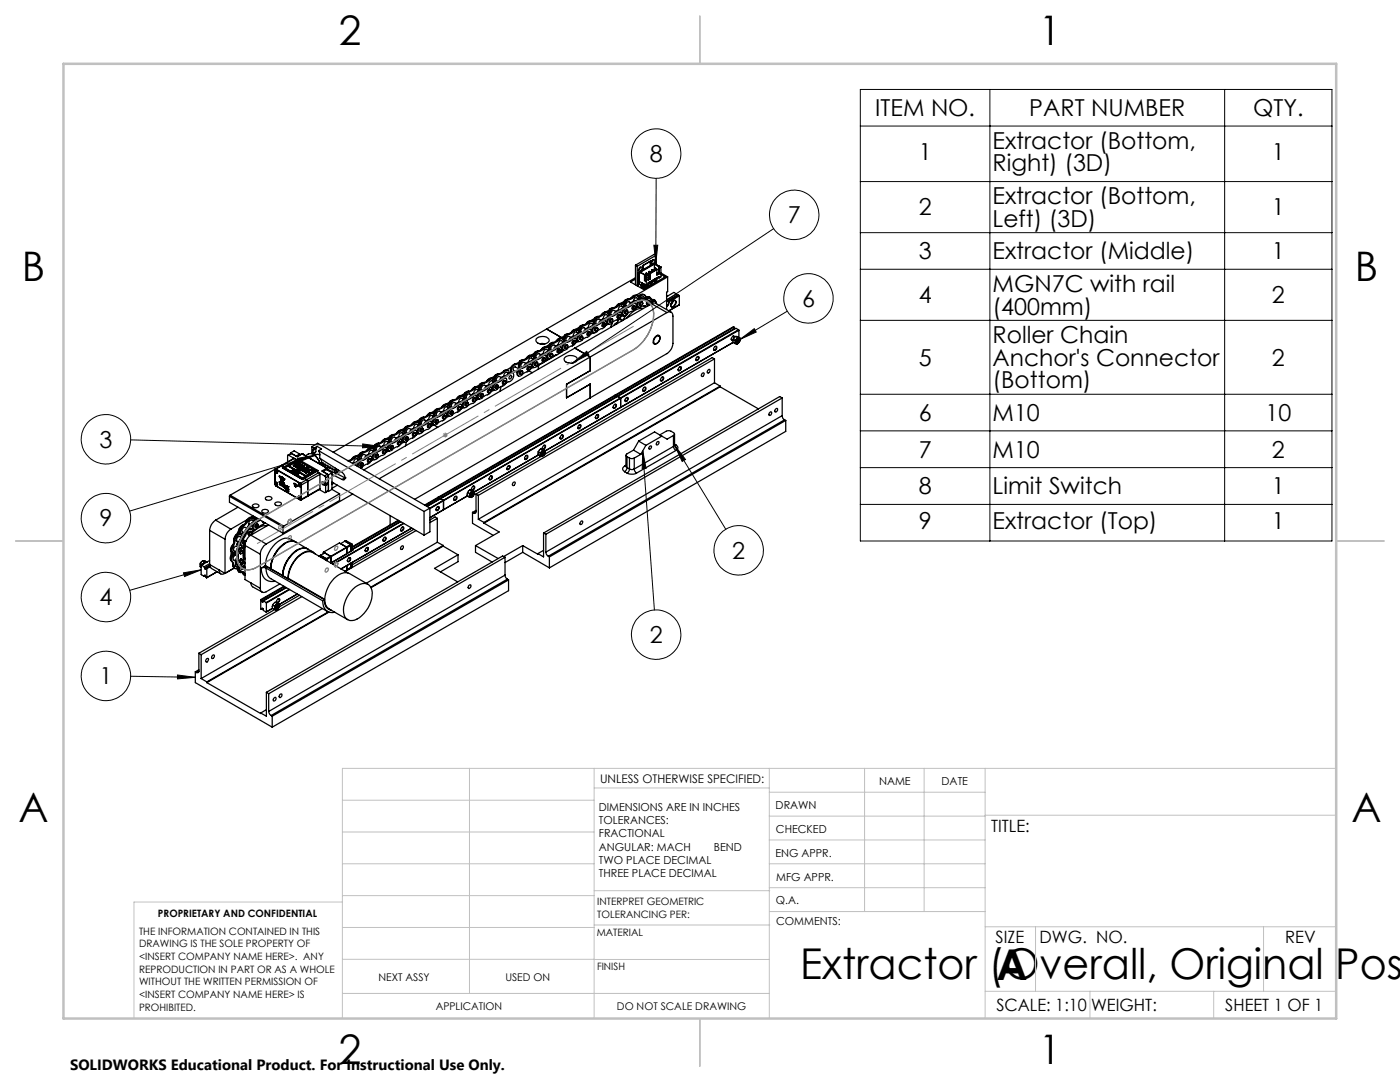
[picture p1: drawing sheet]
<svg xmlns="http://www.w3.org/2000/svg" width="279mm" height="216mm" viewBox="0 0 279 216" stroke-linecap="round" stroke-linejoin="round" font-family="sans-serif">
<defs><g id="words">
<g font-size="8.5">
<text x="159.7" y="195.4">Extractor (Overall, Original Posi</text>
<text x="198.9" y="195.5">A</text>
</g>
<g font-size="8.1">
<text x="67.6" y="8.9">2</text>
<text x="207.3" y="8.9">1</text>
<text x="4.4" y="56.2">B</text>
<text x="270.4" y="56.2">B</text>
<text x="3.7" y="164.1">A</text>
<text x="269.7" y="164.1">A</text>
<text x="67.6" y="212.4">2</text>
<text x="207.3" y="212.4">1</text>
</g>
<g font-size="4.7">
<text x="174.7" y="23.2">ITEM NO.</text>
<text x="205.4" y="23.2">PART NUMBER</text>
<text x="250.1" y="23.2">QTY.</text>
<text x="198.1" y="29.7">Extractor (Bottom,</text>
<text x="129.7" y="32.3">8</text>
<text x="183.3" y="31.9">1</text>
<text x="198.1" y="34.2">Right) (3D)</text>
<text x="253.8" y="31.9">1</text>
<text x="198.1" y="40.7">Extractor (Bottom,</text>
<text x="157.2" y="44.5">7</text>
<text x="183.3" y="43">2</text>
<text x="198.1" y="45.2">Left) (3D)</text>
<text x="253.8" y="43">1</text>
<text x="183.3" y="51.7">3</text>
<text x="198.1" y="51.7">Extractor (Middle)</text>
<text x="253.8" y="51.7">1</text>
<text x="198.1" y="58.2">MGN7C with rail</text>
<text x="160.1" y="61.2">6</text>
<text x="183.3" y="60.5">4</text>
<text x="198.1" y="62.8">(400mm)</text>
<text x="253.8" y="60.5">2</text>
<text x="198.1" y="68.4">Roller Chain</text>
<text x="183.3" y="73">5</text>
<text x="198.1" y="73">Anchor's Connector</text>
<text x="198.1" y="77.5">(Bottom)</text>
<text x="253.8" y="73">2</text>
<text x="183.3" y="84">6</text>
<text x="198.1" y="84">M10</text>
<text x="252.5" y="84">10</text>
<text x="19.9" y="89.3">3</text>
<text x="183.3" y="91.3">7</text>
<text x="198.1" y="91.3">M10</text>
<text x="253.8" y="91.3">2</text>
<text x="183.3" y="98.6">8</text>
<text x="198.1" y="98.6">Limit Switch</text>
<text x="253.8" y="98.6">1</text>
<text x="19.9" y="105">9</text>
<text x="183.3" y="105.5">9</text>
<text x="198.1" y="105.5">Extractor (Top)</text>
<text x="253.8" y="105.5">1</text>
<text x="146.1" y="111.5">2</text>
<text x="19.9" y="120.8">4</text>
<text x="129.7" y="128.3">2</text>
<text x="19.9" y="136.5">1</text>
</g>
<g font-size="3.4">
<text x="197.8" y="166">TITLE:</text>
<text x="198.7" y="188.1">SIZE</text>
<text x="207.5" y="188.1">DWG. NO.</text>
<text x="256.5" y="188.2">REV</text>
<text x="198.8" y="201.7">SCALE: 1:10</text>
<text x="217.7" y="201.8">WEIGHT:</text>
<text x="244.5" y="201.7">SHEET 1 OF 1</text>
</g>
<text font-size="3" x="14" y="213.5">SOLIDWORKS Educational Product. For Instructional Use Only.</text>
<text font-size="2.4" x="119.8" y="156.2">UNLESS OTHERWISE SPECIFIED:</text>
<g font-size="2.2">
<text x="119.5" y="161.8">DIMENSIONS ARE IN INCHES</text>
<text x="154.8" y="161.4">DRAWN</text>
<text x="175.4" y="156.6">NAME</text>
<text x="187.9" y="156.7">DATE</text>
<text x="119.5" y="164.4">TOLERANCES:</text>
<text x="119.5" y="167.1">FRACTIONAL</text>
<text x="154.9" y="166.3">CHECKED</text>
<text x="119.5" y="169.7">ANGULAR: MACH</text>
<text x="119.5" y="172.4">TWO PLACE DECIMAL</text>
<text x="142.5" y="169.7">BEND</text>
<text x="154.8" y="170.9">ENG APPR.</text>
<text x="119.5" y="175">THREE PLACE DECIMAL</text>
<text x="154.9" y="175.7">MFG APPR.</text>
<text x="154.9" y="180.4">Q.A.</text>
<text x="154.9" y="184.6">COMMENTS:</text>
</g>
<g font-size="2.1">
<text x="75.5" y="195.7">NEXT ASSY</text>
<text x="100.9" y="195.7">USED ON</text>
<text x="86.9" y="201.5">APPLICATION</text>
<text x="123.1" y="201.6">DO NOT SCALE DRAWING</text>
</g>
<g font-size="2">
<text x="31.5" y="182.9">PROPRIETARY AND CONFIDENTIAL</text>
<text x="119.2" y="180.6">INTERPRET GEOMETRIC</text>
<text x="119.2" y="183.1">TOLERANCING PER:</text>
<text x="27.8" y="186.5">THE INFORMATION CONTAINED IN THIS</text>
<text x="27.8" y="189">DRAWING IS THE SOLE PROPERTY OF</text>
<text x="27.8" y="191.6">&lt;INSERT COMPANY NAME HERE&gt;. ANY</text>
<text x="119.1" y="186.7">MATERIAL</text>
<text x="27.8" y="194.1">REPRODUCTION IN PART OR AS A WHOLE</text>
<text x="27.8" y="196.6">WITHOUT THE WRITTEN PERMISSION OF</text>
<text x="119.1" y="193.5">FINISH</text>
<text x="27.8" y="199.1">&lt;INSERT COMPANY NAME HERE&gt; IS</text>
<text x="27.8" y="201.7">PROHIBITED.</text>
</g>
</g></defs>
<g fill="none" stroke="#000" stroke-width=".25">
<path d="M124.7 59.9l-.4 .4-.7 .3M124.7 59.9l.1 .1M125.3 59.7l-.6 .2M125.4 59.7a1.32 1.32 0 0 0-1 1.2M125.4 59.7l.2 .1M125.6 59.8a1.31 1.31 0 0 0-1 1.3M126 59.4l-.2 .2M126.4 59.1l-1 .6M126.4 59.1l.2 .1M126.6 59.2l.6-.2 .3 .5M126.6 59.2l-1 .6M126.8 58.9a.78 .78 0 0 0-.8 .6"/>
<path d="M126.8 52.9v3.9M126.8 52.9l.4 .2M126.8 55.4l-17.7 10.3M127.2 53.1v3.9M127.3 59.1l-.4-.2-.5 .2M127.3 59.7l-1 .5M127.3 59.7l.2 .1M127.4 54.4h.1M127.4 54.4l.2 .1M127.4 54.4v2.8M127.4 59.6l-.4-.2h-.2l-.3 .3-.1 .4M127.5 59.8l-1 .5"/>
<path d="M127.6 54.5h.1M127.6 54.3v2.1l.1 .4h.3M127.6 56.2l1.4 .7M127.6 54.3l1 .5M127.6 53.4l.3-.1a.45 .45 0 0 1 .1 .6 .45 .45 0 0 1-.5 .1zM127.7 59l-.3 .1M127.8 53.3l-.4 .6M127.8 56.8h.2M127.8 58.8l-.6 .2M127.8 58.8h.1M128 56.8h.1M128 59.4l.3-.2 .5 .2"/>
<path d="M128 56.8v.5l.6 .3M128.1 57.2h.1M128.1 59.7a1.01 1.01 0 0 0-.8 1.5l.2 .1M128.1 56.4v.8M128.1 57.2l.6 .3M128.1 59.7l.2 .1M128.2 59.5h.1M128.2 59.6l-.4-.2-.5 .3M128.2 58.7l-.4 .1M128.2 53l.2 .3-.2 .6M128.2 53h.1M128.2 53.9h.1"/>
<path d="M128.2 53.9l-.6 .4M128.3 56.6v.3l.4 .3M128.3 59.7h.1M128.3 59.7l-.3-.2-.5 .3M128.6 56.8h.1M128.6 57.6h.1M128.6 56.8l.3 .2M128.6 56.7v.1M128.6 57.6v.1M128.6 54.8v1.2M128.6 54.8h.1M128.7 58.8l-.3-.1a.99 .99 0 0 0-.9 .7"/>
<path d="M128.7 54.8v.1M128.7 57.5h.1M128.7 56h-.1M128.7 54.9v1.1M128.7 57.2v.3M128.7 56h.2M128.7 57.2h.1M128.7 57.2h.2M128.8 57.1h.1M128.8 57.1l-.1 .1M128.8 59.7a.59 .59 0 0 1 .6-.4 .59 .59 0 0 1 .5 .5l.6 .1M128.8 55.1l-.1 .1"/>
<path d="M128.8 55.7l-.1 .1M128.8 54.6l.1 1.2M128.8 54.6l.2 .1 .2-.1M128.8 57.2v.3h-.1M128.9 55h.1M128.9 55v1.1l-.3-.1M128.9 56.9v.1M128.9 54.5l.1 .1M128.9 54.5l-.1 .1M128.9 54.5h.2M128.9 57.2h.1M128.9 57.2h-.1"/>
<path d="M128.9 57.2v.3M129 59.2h.4M129 55v2h-.1M129 54.6v.3M129.1 56.9h.1M129.1 59.5l-.5 .2h-.5M129.1 59.5l.2-.1 .4 .2M129.1 54.5l-.1 .1M129.1 54.5l.1 .1M129.1 59.5l.2 .2M129.1 59.3a.76 .76 0 0 0-.8-.5 .76 .76 0 0 0-.6 .7M129.2 54.6v.3"/>
<path d="M129.2 56.9h.1M129.2 57v.3M129.2 57l-.3 .2M129.2 56.9l-.5 .3M129.2 56.9h.1l-.1 .1M129.2 57h.1M129.2 56.9h-.1M129.2 56.8h.1M129.2 56.8l-.2 .1M129.3 59.7l.4-.1a.99 .99 0 0 1-.1 1.1 .99 .99 0 0 1-1.1 .3l-.5 .2a.47 .47 0 0 1-.7-.1l.1-.8a.8 .8 0 0 1 .9-.5M129.3 59.7l-.5 .1h-.5M129.3 54.8l-.3 .2"/>
<path d="M129.3 54.8v1.1l.5-.3M129.3 56.7l-.2 .2M129.3 56.9v.4M129.3 54.8l-.4 .2M129.3 56.9l-.1 .1M129.4 59.2l.4 .2M129.4 59.2l.1 .1M129.4 56.5h.1M129.4 54.8v.1M129.4 55.4l-.1 .1M129.4 54.3v1.2h.2M129.4 56.5l.1-.1 .2 .1"/>
<path d="M129.4 54.3h.4M129.4 56.5v.7M129.5 54.2l.1 .1M129.5 54.2l-.1 .1M129.5 54.2h.2M129.5 59.3h.1M129.5 59.3l.3 .1 .2 .3M129.6 59.4a.89 .89 0 0 0-1.2 .3h-.1M129.6 54.3v1.2M129.7 55.6h.1M129.7 55.6l-.4 .2M129.7 55.5h-.1"/>
<path d="M129.7 54.2l-.1 .1M129.7 54.2l.1 .1M129.7 56.5v-.3l-.3 .2v.3l-.4 .2M129.7 54.5v1.1M129.7 54.5l.1 .1M129.8 56.5l.1 .4M129.8 54.3v.2M129.8 54.6v1M129.9 52.1l-.1 .4 .1 .5M129.9 52.1h.1M129.9 59.7l.4 .1M129.9 53l-1.7 .9"/>
<path d="M129.9 53l.7-.4 1 .5M129.9 52.1l-1.7 .9M130 56.5l.2 .2M130 53.9h.3M130 53.9v.5M130.1 56l.2 .2M130.1 53.9h.1M130.1 53.9h-.1M130.1 53.9h.2M130.1 56.1l-.1 .4M130.2 53.9v.4M130.2 56.1v.2"/>
<path d="M130.3 56.1l-.3 .4M130.3 53.9h-.1M130.3 53.9h.1M130.3 51.8h.2a.47 .47 0 0 1 .1 .6 .47 .47 0 0 1-.6 .2l.1-.5zM130.3 51.8l-.1 .4-.2 .3M130.3 59.8l.4 .1M130.3 56.2v-.3l-.6 .6M130.3 53.9v.3M130.3 59.8l.2 .1M130.5 59.9l.4 .3M130.6 55.8l.1 .4-.3 .4M130.6 52.6l1 .6"/>
<path d="M130.6 52.6l-2.9 1.7 1 .5M130.6 52.6v1.4M130.7 53.5l.1 .2 .1-.1M130.7 53.5l.1 .1M130.7 53.5h.1M130.8 53.6v.3M130.8 53.5v.1M130.8 53.5l.1 .1M130.8 56.3h.1M130.8 52.2h.1M130.9 52.2l-.2 .4M130.9 56.3l-.1 .1"/>
<path d="M130.9 52.2v.5M130.9 56.3v.1M130.9 55.9h.1M130.9 53.6v.2M130.9 55.9v-.4l-.3 .2v.3l-.3 .2M131 50.9v1.9M131 55.8v.5M131 50.9l-3.8 2.2M131 50.9l-.4-.2-3.8 2.2M131.1 54.4h.1M131.1 53.8v1.1l.5-.3M131.1 53.8l-1.3 .8"/>
<path d="M131.1 53.8l-1.4 .7M131.1 54.4l.3 .1M131.3 55.4l.2 .1M131.4 54.6h.2M131.4 53.8v.8M131.4 54.6l-.3 .2M131.5 53.8l.1 .8M131.5 53.5l-.1 .2 .1 .1M131.5 53.5l.1 .1M131.5 53.2v.3M131.5 55.5v-.3l-.4 .2v.3l-.2 .1-.2-.1M131.5 53.2l-.9-.5-2.8 1.6"/>
<path d="M131.6 53.6l-.1 .2M131.6 53.2h-.1M131.6 53.1v.3M131.6 53.1v.1M131.8 53.3h.1M131.8 53.3l-.1 .1M131.8 53.3l-.3 .2M131.9 53.3l-.3 .3M131.9 53.3v1.9l-.4 .3M131.9 54.5l1.3 .7M131.9 54.8l.7 .3M132.6 55.1h.1"/>
<path d="M132.6 55.1l.2 .1-4.4 2.5-2.6-1.4 1-.6M132.6 55.1v.3M133 59.1h.2M133 59l.2 .1M133.1 59.1h.1M133.2 55.2v3l-.2 .1v3.5M133.2 55.2l-6.3 3.7M134.4 60l.4-.1a.9 .9 0 0 1-.8 1.4 .91 .91 0 0 1 .4-1.3zM135 58.7l.1 .2M135 58.7l-2 1.1 .4 .2 2-1.1h.1M135 58.7l-.5-.4-1.5 .9M135.1 58.9l-1.8 1.1"/>
<path d="M135.1 58.9v.1M135.5 58.9l-2 1.2M135.5 58.9l.1 .1M135.6 59l-2.1 1.2M135.6 59v1.8M90.5 79.8l-.6 .2M90.5 79.8l-.7 .5-.2 .7M90.5 79.8l.2 .1M90.7 79.9l-.7 .5-.3 .8M91.5 79.2l-.5 .4-.5 .2M91.5 79.2l.2 .1M91.7 79.3a.51 .51 0 0 1 .5-.2 .51 .51 0 0 1 .4 .3v.2"/>
<path d="M91.7 79.3l-1 .6M91.8 79l-.7 .6M91.8 79h.1M92.3 79h-.5l-.3 .2M92.3 79l.1 .1M92.5 79.7l.4-.2 .4 .1h-.2l-.5 .2M92.5 79.7l-.6 .5-.5 .1M92.5 79.7l.1 .1M92.6 79.7l-.4-.3-.3 .1-.2 .3-.1 .5M92.6 79.8l-.5 .5-.5 .1M92.8 78.7l-.5 .3M92.9 78.3l-.4 .4-.7 .3"/>
<path d="M92.9 78.3l.1 .1M93.1 79.7l-.5 .3a.77 .77 0 0 0 0 1.3M93.1 79.7l.2 .1M93.5 78.1l-.6 .2M93.5 78.1l-.7 .5-.2 .6M93.5 78.1l.2 .1M93.7 78.2l-.7 .5-.3 .8M94.1 78.8l-.4-.2a.68 .68 0 0 0-.6 .9M94.2 79.1l-1.1 .6M94.2 79.1l.1 .1M94.3 79.2l.2-.2h.5a1.16 1.16 0 0 1-1.1 1.6l-.9 .7h-.4a1 1 0 0 1 .7-1.5M94.3 79.2l-1 .6"/>
<path d="M94.4 78.6l-.5 .3-.3 .6M94.4 78.6l.2 .1M94.5 77.5l-.5 .4-.5 .2M94.5 77.5l.2 .1M94.6 78.7l-.7 .6M94.6 79.6l.2-.1a.27 .27 0 0 1 .1 .4 .27 .27 0 0 1-.4 0zM94.7 77.6a.48 .48 0 0 1 .5-.3 .48 .48 0 0 1 .4 .4v.2M94.7 77.6l-1 .6M94.8 77.2l-.7 .6M94.8 77.2l.1 .1M94.9 79.4a.39 .39 0 0 0-.6 .2 .39 .39 0 0 0 .2 .5 .39 .39 0 0 1 0-.4 .39 .39 0 0 1 .4-.2v.1M95 79a.53 .53 0 0 0-.8 .1"/>
<path d="M95.2 77.3h-.4l-.3 .2M95.2 77.3l.2 .1M95.5 78l.4-.2 .4 .1h-.5l-.2 .2M95.5 78l-.6 .4-.5 .2M95.5 78l.1 .1M95.5 77.9l-.3-.2-.3 .1-.2 .2-.1 .6M95.6 78.1l-.5 .4-.5 .2M95.7 79.6l-.7 .3M95.8 76.9l-.6 .4M95.8 76.6l-.3 .3-.7 .3M95.8 76.6l.2 .1M96 78.8l.3-.2a.3 .3 0 0 1 .1 .4 .3 .3 0 0 1-.4 .2z"/>
<path d="M96.1 78a1.06 1.06 0 0 0-.7 1.5l.2 .1M96.1 78l.2 .1M96.3 78.6a.39 .39 0 0 0-.4 .1 .39 .39 0 0 0 .1 .5 .4 .4 0 0 1 0-.4 .4 .4 0 0 1 .4-.2v.1M96.4 76.3l-.6 .3M96.5 76.3a1.3 1.3 0 0 0-.9 1.2M96.5 76.3l.2 .1M96.7 76.4l-.7 .6-.3 .8M97 77l-.3-.1a.68 .68 0 0 0-.6 .9M97.1 77.3l-1 .7M97.1 77.3l.2 .1M97.3 77.4l.7-.2a1.16 1.16 0 0 1-1.1 1.7l-.9 .7h-.4a1 1 0 0 1 .7-1.5M97.3 77.4l-1 .7"/>
<path d="M97.4 76.9l-.5 .3-.3 .6M97.4 76.9l.2 .1M97.5 75.7l-.5 .5-.5 .1M97.5 75.7l.2 .1M97.6 77l-.7 .6M97.6 77.9l.2-.1a.27 .27 0 0 1 .1 .4 .27 .27 0 0 1-.4 0zM97.7 75.8a.57 .57 0 0 1 .8-.1l.1 .4M97.7 75.8l-1 .6M97.8 75.5l-.7 .6M97.8 75.5h.1M97.9 77.7a.39 .39 0 0 0-.6 .2 .39 .39 0 0 0 .2 .5 .39 .39 0 0 1 0-.5 .39 .39 0 0 1 .4-.1v.1M98 77.2a.57 .57 0 0 0-.9 .1"/>
<path d="M98.2 75.5h-.2l-.5 .2M98.2 75.5l.2 .1M98.5 76.3l.4-.3 .4 .2h-.5l-.2 .2M98.5 76.3l-.6 .4-.5 .2M98.5 76.3l.1 .1M98.5 76.2l-.3-.2h-.3l-.3 .3v.5M98.6 76.4l-.5 .4-.5 .2M98.7 77.9l-.7 .3M98.7 75.2l-.5 .3M98.8 74.9l-.3 .3-.7 .3M98.8 74.9h.2M99.1 76.2l-.7 .6a.7 .7 0 0 0 .2 1.1"/>
<path d="M99.1 76.2l.1 .1M99.1 77l.2-.1a.31 .31 0 0 1 0 .4 .31 .31 0 0 1-.3 .1zM99.3 76.8a.39 .39 0 0 0-.4 .2 .39 .39 0 0 0 .1 .5 .4 .4 0 0 1 0-.5 .4 .4 0 0 1 .4-.1v.1M99.4 74.6l-.6 .3M99.5 74.6a1.3 1.3 0 0 0-.9 1.2M99.5 74.6l.2 .1M99.7 74.7a1.31 1.31 0 0 0-1 1.4M100 77.1l-.2 1M100 75.3l-.3-.2a.64 .64 0 0 0-.6 .9M100.1 75.6l-.4 .4-.6 .2M100.1 75.6l.2 .1M100.3 75.7l.7-.2a1.19 1.19 0 0 1-1.1 1.7l-.9 .6-.4 .1a1.01 1.01 0 0 1 .6-1.6"/>
<path d="M100.3 75.7l-.4 .4-.7 .2M100.4 75.1l-.5 .3-.3 .7M100.4 75.1l.2 .1M100.5 74l-.6 .5-.4 .1M100.5 74l.2 .1M100.6 75.2l-.7 .6M100.7 74.1a.57 .57 0 0 1 .8-.1l.1 .4M100.7 74.1l-1 .6M100.7 76.1h.1a.27 .27 0 0 1 .1 .3 .27 .27 0 0 1-.4 .1zM100.8 76a.39 .39 0 0 0-.5 .1 .39 .39 0 0 0 .1 .6 .39 .39 0 0 1 0-.5 .39 .39 0 0 1 .5-.1v.1M101 75.5a.57 .57 0 0 0-.9 .1M101.4 74.5l-.5 .5-.5 .1"/>
<path d="M101.4 73.9l-.4-.1-.5 .2M101.4 74.5l.2 .1M101.5 74.5l-.3-.2h-.3l-.3 .3-.1 .5M101.6 74.6a.57 .57 0 0 1 .8-.1 1.51 1.51 0 0 1-1.3 1.9h-.1M101.6 74.6l-.5 .5-.5 .1M101.7 75l.3-.1a.37 .37 0 0 1 0 .5 .37 .37 0 0 1-.4 .2zM102 73.3l-.8 .5M102 74.2l-.1 .1M102.3 74.4l-.4-.1-.5 .2M102.7 72.6a1.04 1.04 0 0 0-.6 1.6l.1 .1M102.7 72.6l.2 .1M102.9 72.7l-.2 .1a1.06 1.06 0 0 0-.5 1.5l.6-.2"/>
<path d="M103.6 73.6l-.8-.4a.46 .46 0 0 0-.4 .7l.8 .4M103.6 73.5h.1M103.6 72.4l-.7 .3M103.7 73.5l-.2 .1M103.8 72l-.4 .4-.7 .2M103.8 72l.1 .1M104 73.4l-.5 .3a.82 .82 0 0 0 0 1.3M104 73.4l.1 .1M104 74.2l.2-.1a.31 .31 0 0 1 .1 .4 .31 .31 0 0 1-.4 .1zM104.2 74a.39 .39 0 0 0-.5 .2 .39 .39 0 0 0 .2 .5 .39 .39 0 0 1 0-.5 .39 .39 0 0 1 .4-.1v.1M104.4 71.8l-.6 .2M104.4 71.8a1.2 1.2 0 0 0-.8 1.7"/>
<path d="M104.4 71.8l.2 .1M104.6 71.9a1.35 1.35 0 0 0-.9 1.6M105 72.5l-.4-.2a.57 .57 0 0 0-.6 .4 .57 .57 0 0 0 .2 .6M105 72.8l-.6 .5-.4 .1M105 72.8l.2 .1M105.2 72.9l.7-.2a1.19 1.19 0 0 1-1.1 1.6l-.9 .7h-.4a1.04 1.04 0 0 1 .6-1.5M105.2 72.9l-.6 .5-.5 .1M105.3 72.3l-.5 .3-.3 .6M105.3 72.3l.2 .1M105.4 71.2l-1 .6M105.4 71.2l.2 .1M105.5 72.4l-.7 .6"/>
<path d="M105.5 73.3l.2-.1a.26 .26 0 0 1 0 .4 .26 .26 0 0 1-.3 .1zM105.6 71.3a.55 .55 0 0 1 .8-.1l.1 .4M105.6 71.3l-1 .6M105.6 74l.6 .4M105.7 70.9l-.7 .6M105.7 70.9h.1M105.7 73.2a.39 .39 0 0 0-.5 .1 .39 .39 0 0 0 .1 .5 .39 .39 0 0 1 0-.4 .39 .39 0 0 1 .5-.2v.1M105.9 72.7a.57 .57 0 0 0-.9 .1M106.3 71.7l.5-.2 .4 .1a.54 .54 0 0 0-.7 .2M106.3 71.7l-1 .6M106.3 71h-.1a.54 .54 0 0 0-.8 .2M106.3 71.7l.2 .1"/>
<path d="M106.4 71.6l-.4-.2-.3 .2-.3 .7M106.5 71.8l-1 .6M106.6 73.3l-.7 .3M106.6 70.7l-.5 .3M106.8 70.3l-.4 .4-.7 .2M106.8 70.3l.1 .1M107 71.6l-.5 .3a.82 .82 0 0 0 0 1.4M107 71.6l.1 .2M107 72.5l.2-.1a.31 .31 0 0 1 0 .3 .31 .31 0 0 1-.3 .2zM107 67.6a1.71 1.71 0 0 1 2.6 .3 1.57 1.57 0 0 1-2.6 .2zM107.2 72.3a.39 .39 0 0 0-.4 .1 .39 .39 0 0 0 .1 .6 .39 .39 0 0 1 0-.5 .39 .39 0 0 1 .4-.1v.1M107.3 70.1l-.5 .2"/>
<path d="M107.4 70.1a1.3 1.3 0 0 0-.9 1.1M107.4 70.1l.2 .1M107.5 72.9v.8M107.6 70.2a1.39 1.39 0 0 0-1 1.3M107.9 70.8l-.3-.2a.68 .68 0 0 0-.6 .9M108 71l-.4 .4-.6 .2M108 71l.2 .2M108.1 72.5l-.6 .4M108.2 72.5l-.7 .4M108.2 71.2l.7-.3a1.19 1.19 0 0 1-1.1 1.7l-.9 .7h-.4a1.04 1.04 0 0 1 .6-1.5M108.2 71.2l-.4 .3-.7 .3M108.3 70.6a1.2 1.2 0 0 0-.8 .9"/>
<path d="M108.3 70.6l.2 .1M108.4 69.5l-1 .6M108.4 69.5l.2 .1M108.5 70.7l-.5 .3-.2 .3M108.6 69.6a.55 .55 0 0 1 .8-.2l.1 .4M108.6 69.6l-1 .6M108.6 71.5h.1a.27 .27 0 0 1 .1 .4 .27 .27 0 0 1-.4 0zM108.7 68.6h-.9M108.7 68.6h.1M108.7 69.2l-.5 .3-.2 .3M108.7 69.2l.1 .1M108.7 71.4a.39 .39 0 0 0-.5 .2 .39 .39 0 0 0 .1 .5 .39 .39 0 0 1 0-.5 .39 .39 0 0 1 .5-.1v.1"/>
<path d="M108.9 70.9a.57 .57 0 0 0-.9 .1M109.1 65.7l2.9 1.6M109.1 65.7l-42.6 24.5M109.1 69.3l-.2-.1-.5 .3M109.1 69.3h.2M109.3 70l.5-.3 .4 .2a.54 .54 0 0 0-.7 .2M109.3 70l-.5 .4-.5 .2M109.3 70l.2 .1M109.4 69.9l-.4-.2-.3 .1-.3 .8M109.5 71.6l-.6 .3M109.5 70.1l-1 .6M109.5 71.6h.1"/>
<path d="M109.6 71.6l-.9 .5M109.6 68.9l-.5 .4M109.7 71.6l-1 .6M109.7 68.6l-.3 .3-.7 .3M109.7 68.6l.2 .1M110 69.9a1.04 1.04 0 0 0-.7 1.6l.2 .1M110 69.9l.1 .1M110 70.7l.2-.1a.31 .31 0 0 1 0 .4 .31 .31 0 0 1-.3 .2zM110.2 70.6a.39 .39 0 0 0-.5 .1 .39 .39 0 0 0 .2 .5 .39 .39 0 0 1 0-.4 .39 .39 0 0 1 .4-.2v.1M110.3 68.3l-.6 .3M110.3 68.3l-.2 .1a1.3 1.3 0 0 0-.6 1.1M110.3 68.3l.2 .1"/>
<path d="M110.5 68.4l-.2 .1a1.41 1.41 0 0 0-.7 1.3M110.9 69a.61 .61 0 0 0-.7 0 .61 .61 0 0 0-.2 .7M111 69.3l-.4 .4-.6 .2M111 69.3l.2 .1M111.1 70.8l-.9 .5M111.2 70.8l-1 .5M111.2 69.4l.7-.2a1.19 1.19 0 0 1-1.1 1.7l-.5 .3a.59 .59 0 0 1-.9 .2 1.19 1.19 0 0 1 .7-1.4M111.2 69.4l-.4 .4-.7 .2M111.3 68.9a1.32 1.32 0 0 0-.9 .9M111.3 68.9l.2 .1M111.4 67.7l-1.1 .6M111.4 70l.3-.2a.26 .26 0 0 1 .1 .4 .26 .26 0 0 1-.4 0z"/>
<path d="M111.4 67.7l.2 .1M111.5 69l-.8 .6M111.6 67.8a.55 .55 0 0 1 .8-.1l.1 .4M111.6 67.8l-1.1 .6M111.7 67.5l-.5 .2-.2 .4M111.7 67.5h.1M111.7 69.7a.39 .39 0 0 0-.5 .2 .39 .39 0 0 0 .1 .5 .39 .39 0 0 1 0-.5 .39 .39 0 0 1 .5-.1v.1M111.9 69.2a.57 .57 0 0 0-.9 .1M112.1 67.5h-.2l-.5 .2M112.1 67.5l.2 .1M112.1 70.2h.1M112.1 70.2l-.4 .2"/>
<path d="M112.1 70v.2M112.1 70.1l-.4 .3M112.3 68.3l-.6 .5-.4 .1M112.3 68.3l.2 .1M112.4 68.2l-.4-.3-.2 .1-.4 .5v.3M112.5 68.4l-1 .6M112.5 69.9l-.6 .2M112.6 67.2l-.5 .3M112.7 71.4a1.84 1.84 0 0 1 2.4 0 .68 .68 0 0 1-.7 1l-.7 .1a.8 .8 0 0 1-.9-.3 .8 .8 0 0 1-.1-.8zM112.7 66.9l-1 .6M112.7 66.9h.2M113 68.2a.98 .98 0 0 0-.5 1.6"/>
<path d="M113 68.2l.1 .1M113.1 68.9h.1a.31 .31 0 0 1 0 .4 .31 .31 0 0 1-.3 .1zM113.2 68.2l-.4-.2-.5 .3M113.2 68.2a.54 .54 0 0 0-.7 .2M113.2 68.8a.39 .39 0 0 0-.5 .2 .39 .39 0 0 0 .2 .5 .4 .4 0 0 1 0-.4 .4 .4 0 0 1 .4-.2v.1M113.3 66.6l-.6 .3M113.3 66.6l-.6 .5-.3 .7M113.3 66.6l.2 .1M113.5 66.7l-.6 .5-.3 .9M113.9 67.3a.61 .61 0 0 0-.7 0 .61 .61 0 0 0-.2 .7M114 67.6l-.4 .3-.6 .3M114 67.6l.2 .1"/>
<path d="M114.2 67.7l.2-.2h.4a1.16 1.16 0 0 1-1 1.6l-.9 .7h-.4a1.09 1.09 0 0 1 .6-1.5M114.2 67.7l-.4 .4-.7 .2M114.3 72.4h-.9M114.3 72.4h-.8M114.3 72.4h.1M114.3 67.1a1.32 1.32 0 0 0-.9 1M114.3 67.1l.2 .1M114.4 66l-1.1 .6M114.4 68.2l.3-.1a.27 .27 0 0 1 0 .3 .27 .27 0 0 1-.4 .1zM114.4 66l.2 .1M114.5 67.2l-.8 .6M114.6 66.1a.49 .49 0 0 1 .5-.3 .49 .49 0 0 1 .4 .4v.2"/>
<path d="M114.6 66.1l-1.1 .6M114.7 65.8l-.5 .2-.2 .4M114.7 65.8h.1M114.7 68a.39 .39 0 0 0-.5 .1 .39 .39 0 0 0 .1 .6 .39 .39 0 0 1 0-.5 .39 .39 0 0 1 .5-.1v.1M114.7 69.5l3.1 1.7M114.7 69.5l-42.1 24.3M114.8 67.5a.53 .53 0 0 0-.8 .1M115.1 65.8a.5 .5 0 0 0-.7 .2M115.1 65.8l.2 .1M115.3 66.5l.5-.2 .4 .1h-.2l-.5 .2M115.3 66.5l-.6 .5-.4 .1M115.3 66.5l.2 .1"/>
<path d="M115.4 66.5l-.3-.2h-.3l-.3 .3-.1 .5M115.5 66.6l-1 .6M115.5 68.2l-.6 .2M115.6 65.5l-.5 .3M115.7 65.1l-1 .7M115.7 65.1l.2 .1M116 66.5l-.5 .2a.8 .8 0 0 0 0 1.4M116 66.5l.1 .1M116 67.3l.2-.1a.31 .31 0 0 1 0 .4 .31 .31 0 0 1-.3 .1zM116.2 67.1a.39 .39 0 0 0-.5 .2 .39 .39 0 0 0 .1 .5 .35 .35 0 0 1 0-.5 .35 .35 0 0 1 .5 0M116.3 64.9l-.6 .2M116.3 64.9l-.6 .5-.3 .6"/>
<path d="M116.3 64.9l.2 .1M116.5 65l-.6 .5-.3 .8M116.9 65.6l-.3-.2a.68 .68 0 0 0-.6 .9M117 65.9l-.4 .3-.6 .3M117 65.9l.2 .1M117.2 66l.2-.2h.4a1.16 1.16 0 0 1-1 1.6l-.9 .7h-.4a1.03 1.03 0 0 1 .6-1.5M117.2 66l-.4 .3-.7 .3M117.3 65.4l-.5 .3-.4 .6M117.3 65.4l.1 .1M117.4 64.3l-1.1 .6M117.4 66.5l.3-.2a.27 .27 0 0 1 0 .4 .27 .27 0 0 1-.4 0zM117.4 64.3l.2 .1"/>
<path d="M117.4 65.5l-.7 .6M117.6 64.4a.49 .49 0 0 1 .5-.3 .49 .49 0 0 1 .4 .4v.2M117.6 64.4l-1.1 .6M117.7 64l-.5 .3-.2 .3M117.7 64v.1M117.7 66.3a.39 .39 0 0 0-.5 .1 .39 .39 0 0 0 .1 .5 .39 .39 0 0 1 0-.4 .39 .39 0 0 1 .5-.2v.1M117.8 73.9v.1M117.8 76.7h.1M117.8 71.2l-42.1 24.3M117.8 73.9l-4.7 2.8v2.7l4.7-2.8M117.8 74l-4.7 2.7M117.8 71.2v2.8"/>
<path d="M117.8 76.6v2.8M117.8 79.4l-35 20.2M117.8 65.8a.53 .53 0 0 0-.8 .1M118.1 64.1a.5 .5 0 0 0-.7 .2M118.1 64.1l.2 .1M118.3 64.8l.5-.2 .4 .1h-.2l-.5 .2M118.3 64.8l-.5 .4-.5 .2M118.3 64.8l.2 .1M118.4 64.7l-.3-.2-.3 .1-.3 .2-.1 .6M118.5 64.9l-1.1 .6M118.5 66.4l-.6 .3M118.6 63.7l-.5 .4"/>
<path d="M118.7 63.4l-.4 .3-.6 .3M118.7 63.4l.1 .1M119 64.8a1.06 1.06 0 0 0-.7 1.5l.2 .1M119 64.8h.1M119 65.5l.2-.1a.31 .31 0 0 1 0 .4 .31 .31 0 0 1-.3 .2zM119.2 65.4a.39 .39 0 0 0-.5 .1 .39 .39 0 0 0 .1 .5 .35 .35 0 0 1 0-.5 .35 .35 0 0 1 .5 0M119.3 63.1l-.6 .3M119.3 63.1l-.6 .6-.3 .6M119.3 63.1l.2 .2M119.5 63.3l-.6 .5-.3 .8M119.9 63.9l-.3-.2a.68 .68 0 0 0-.6 .9M120 64.1l-1 .7"/>
<path d="M120 64.1l.2 .1M120.2 64.2l.2-.1 .4-.1a1.16 1.16 0 0 1-1 1.7l-.9 .7h-.4a1.03 1.03 0 0 1 .6-1.6M120.2 64.2l-.5 .5-.6 .1M120.3 63.7l-.5 .3-.4 .6M120.3 63.7l.1 .1M120.4 62.5l-1.1 .6M120.4 62.5l.1 .2M120.4 64.8l.2-.2a.27 .27 0 0 1 .1 .4 .27 .27 0 0 1-.4 0zM120.4 63.8l-.7 .6M120.5 62.7l.5-.3a.49 .49 0 0 1 .5 .5M120.5 62.7l-1 .6M120.6 62.3l-.4 .2-.2 .4"/>
<path d="M120.6 62.3h.1M120.7 64.5a.39 .39 0 0 0-.5 .2 .39 .39 0 0 0 .1 .5 .39 .39 0 0 1 0-.5 .39 .39 0 0 1 .5-.1v.1M120.8 64a.53 .53 0 0 0-.8 .1M121.1 62.3a.54 .54 0 0 0-.7 .2M121.1 62.3l.2 .1M121.3 63.1l.5-.3 .4 .2h-.5l-.2 .2M121.3 63.1l-.5 .4-.5 .2M121.3 63.1l.2 .1M121.4 63l-.3-.2h-.3l-.3 .3-.1 .5M121.5 63.2l-1.1 .6M121.5 64.7l-.6 .3M121.6 62l-.5 .3"/>
<path d="M121.7 61.7l-.4 .3-.7 .3M121.7 61.7h.1M122 63a1.06 1.06 0 0 0-.7 1.6l.2 .1M122 63l.1 .1M122 63.8l.1-.1a.31 .31 0 0 1 .1 .4 .31 .31 0 0 1-.4 .1zM122.2 64.4l-.2 .9 .2-.9M122.2 63.6a.39 .39 0 0 0-.5 .2 .39 .39 0 0 0 .1 .5 .4 .4 0 0 1 0-.4 .4 .4 0 0 1 .5-.2v.1M122.3 61.4l-.6 .3M122.3 61.4a1.3 1.3 0 0 0-.9 1.2M122.3 61.4l.2 .1M122.5 61.5a1.42 1.42 0 0 0-.9 1.4M122.5 64.9h.1"/>
<path d="M122.8 64.6l-.3 .3M122.8 78.8l.1 .1M122.8 78.8l-35.4 20.4M122.8 64.6l.2 .1M122.9 78.9l.1 .2M122.9 62.1l-.3-.2a.68 .68 0 0 0-.6 .9M122.9 78.9l-35.3 20.4M123 62.4l-1 .6M123 64.5l-.2 .1M123 62.4l.2 .1M123 64.5l.2 .1M123 79.1v.1"/>
<path d="M123 79.1l-37.8 22M123.2 62.5l.6-.2a1.16 1.16 0 0 1-1 1.7l-.9 .6-.4 .1a1.03 1.03 0 0 1 .6-1.6M123.2 62.5l-.4 .4-.7 .2M123.3 61.9l-.5 .3-.4 .7M123.3 61.9l.1 .2M123.3 79.1l.5 .3M123.3 79.1l-35.4 20.4 .6 .4M123.4 60.8l-1.1 .6M123.4 60.8l.1 .1M123.4 63l.2-.1a.27 .27 0 0 1 .1 .4 .27 .27 0 0 1-.4 0zM123.4 63.7v.3l-.4 .5M123.4 62.1l-.7 .6"/>
<path d="M123.5 60.9l.5-.3a.44 .44 0 0 1 .5 .6M123.5 60.9l-1 .6M123.5 63.6l.6 .3M123.6 63.6l.3 .1M123.6 60.6l-.4 .2-.2 .4M123.6 60.6h.1M123.7 62.8a.39 .39 0 0 0-.5 .1 .39 .39 0 0 0 .1 .6 .39 .39 0 0 1 0-.5 .39 .39 0 0 1 .5-.1v.1M123.8 63.4l.1 .3M123.8 62.3a.57 .57 0 0 0-.8 .1M123.8 79.4l.1 .1M123.8 79.4l-38 22M123.9 79.5v1.8"/>
<path d="M123.9 79.5l-35.4 20.4M123.9 63.7l.2 .2M124.1 63.9v.1M124.1 60.6h-.5l-.2 .2M124.1 60.6l.2 .1M124.3 61.3l.5-.2 .4 .1-.5 .1-.2 .2M124.3 61.3l-.5 .5-.5 .1M124.3 61.3l.2 .2M124.4 63l.2 .1M124.4 61.3l-.3-.2h-.3l-.3 .3-.1 .5M124.5 61.5l-1.1 .6M124.5 63l-.6 .3"/>
<path d="M124.6 60.3l-.5 .3M124.8 63l-.2 .1M124.8 63l-.6 1M124.9 79.4l.3-.1a.43 .43 0 0 1 .1 .6 .43 .43 0 0 1-.6 .1zM124.9 61.3a1.07 1.07 0 0 0-.6 1.5l.2 .1M124.9 61.3l.2 .1M125 62.1l.1-.1a.31 .31 0 0 1 .1 .4 .31 .31 0 0 1-.4 .1zM125 79.3h.1a.38 .38 0 0 1 .1 .5 .38 .38 0 0 1-.5 .2v-.1M125 61.1h.1M125 61.1l.3 .1M125.2 62.7l-.4 .3M125.2 61.9a.39 .39 0 0 0-.5 .2 .39 .39 0 0 0 .1 .5 .4 .4 0 0 1 0-.5 .4 .4 0 0 1 .5-.1v.1"/>
<path d="M125.9 60.4l-.3-.2a.65 .65 0 0 0-.6 .9M126 60.7l-.4 .3-.7 .3M126 60.7l.2 .1M126.2 60.8l.6-.2a1.19 1.19 0 0 1-1 1.6l-.9 .7h-.4a1.04 1.04 0 0 1 .6-1.5M126.2 60.8l-.4 .3-.7 .3M126.3 60.2a1.16 1.16 0 0 0-.9 .9M126.3 60.2l.2 .1M126.4 61.3l.2-.2a.27 .27 0 0 1 .1 .4 .27 .27 0 0 1-.4 .1zM126.5 60l-.2 .2M126.5 60l.1-.1 .3 .1M126.5 60.3l-.5 .3-.3 .3M126.5 60l.1 .1"/>
<path d="M126.7 61.1a.39 .39 0 0 0-.5 .1 .39 .39 0 0 0 .1 .5 .39 .39 0 0 1 0-.4 .39 .39 0 0 1 .5-.2v.1M126.8 60.6a.57 .57 0 0 0-.8 .1M127.5 61.3l-.7 .3M128 60.4l.1-.1a.31 .31 0 0 1 .1 .4 .31 .31 0 0 1-.4 .2zM128.2 60.3a.39 .39 0 0 0-.5 .1 .39 .39 0 0 0 .1 .5 .4 .4 0 0 1 0-.4 .4 .4 0 0 1 .4-.2l.1 .3M128.4 61.6a3.7 3.7 0 0 0-3.3 1.9M128.4 77.4l.3-.1a.44 .44 0 0 1 .1 .5 .44 .44 0 0 1-.5 .2zM128.6 77.3h.1a.38 .38 0 0 1 0 .5 .38 .38 0 0 1-.4 .1v-.1M128.6 61.1l-.1-.1 .6 .2M129.4 60.3l.1-.2a.31 .31 0 0 1 .1 .4 .31 .31 0 0 1-.4 .2zM129.6 60.1a.39 .39 0 0 0-.5 .1 .39 .39 0 0 0 .1 .5 .35 .35 0 0 1 0-.4 .35 .35 0 0 1 .5 0l-.1 .1M130 60.6l.5-.1h.4l3 1.8"/>
<path d="M130 60.6l3.1 1.8M130 60.6l-15.3 8.9M130.4 68.4l.2 .2M130.7 67.3a.58 .58 0 0 1 1-.2 1.13 1.13 0 0 1-1.2 1.5l-.1-.7zM130.8 60.1l-.2-.1a.88 .88 0 0 0-1 .9M130.9 67.2l.4-.2 .2 .1a1.05 1.05 0 0 1-.8 1.5 .87 .87 0 0 1 .2-1.4zM131 60.6l-.2-.5a.79 .79 0 0 0-.9 .6M131.2 66.9l.3 .2M132.1 75.2h.2a.43 .43 0 0 1 .1 .6 .43 .43 0 0 1-.6 .2l.1-.5zM132.1 75.3l.1-.1a.37 .37 0 0 1 .1 .5 .37 .37 0 0 1-.5 .2v-.1M133 60h.3l.2 .3v.4l-.3 .4M133 60.1h.3l.1 .2-.3 .7"/>
<path d="M133 60.1h.1M133 60h.1M133 61l.2 .1M133 60.9l.1 .1M133.1 62.4a.74 .74 0 0 1 .9-.1 .74 .74 0 0 1 .3 .8v5.4a2.61 2.61 0 0 1-1.2 2.1l-15.3 8.8M133.1 62.4l-15.3 8.8M133.1 61l.1 .1M133.5 62l2.1-1.2zM134.1 60.2l-.2 .4M134.4 60l.1-.1a.71 .71 0 0 1 .3 .8 .71 .71 0 0 1-.6 .5h-.2l-.2-.3 .4-.4zM135.5 73.3l.3-.1a.43 .43 0 0 1 .1 .5 .43 .43 0 0 1-.5 .2zM135.6 73.2a.34 .34 0 0 1 .3 .4 .34 .34 0 0 1-.3 .3l-.3-.1"/>
<path d="M139.1 71.3l.2-.2a.43 .43 0 0 1 .1 .6 .43 .43 0 0 1-.5 .2zM139.2 71.2a.32 .32 0 0 1 .1 .5 .32 .32 0 0 1-.4 0M140.1 74.5l.3-.1a.38 .38 0 0 1 0 .5 .38 .38 0 0 1-.4 .1zM141.3 73.8l.2-.1a.39 .39 0 0 1 .1 .5 .39 .39 0 0 1-.5 .2zM142.6 69.2l.3-.1a.44 .44 0 0 1 .1 .5 .44 .44 0 0 1-.6 .2zM142.6 71.6l-47.1 27.2M142.6 71.6v4.8M142.6 76.4l-47.1 27.2M142.6 71.6l-.5-.2-33.5 19.3M142.6 76.4l1.1 .6M142.7 69.1h.1a.38 .38 0 0 1 .1 .5 .38 .38 0 0 1-.5 .1M143.7 77.2l-47.1 27.2"/>
<path d="M143.7 77.2l7.7 4.4M143.7 77l-47.1 27.2M143.7 77v.2M145.9 67.6l.1 .2 .3-.1M146.2 67.1l.3 .1v.3M146.3 68.3l.4 .2M146.3 68.3l-22.4 13M146.3 67.7v.6M146.3 67.7l.4 .2M146.5 65.3l.1 .2M146.5 65.3l-23.6 13.6M146.5 65.3l-.1-.1-23.6 13.6"/>
<path d="M146.6 67.3v-.2a.45 .45 0 0 0-.6 .2 .45 .45 0 0 0 .2 .6l.1-.1M146.6 65.5l-23.6 13.6M146.6 65.5v.2M146.7 68.5l.3 .1M146.7 67.9l.1 .4M146.8 68.3l-.1 .2M146.8 68.3l.2 .3M146.8 67.1l-.5 .6M146.8 67.1l.8 .3M146.8 67.1l.4 .2M146.9 68.2a.39 .39 0 0 0 .4-.5v.3l-.3 .2M147 67.7l-.2 .6"/>
<path d="M147 68.4a.44 .44 0 0 1 0-.5 .44 .44 0 0 1 .5-.2v.3l-.3 .4M147 68.4h.2M147 67.7l-.3 .2M147 68.4l-.1-.2 .3 .2M147.1 67.8l-.2 .2M147.2 67.7l-.3 .5a.33 .33 0 0 0 .4-.1 .33 .33 0 0 0-.1-.4M147.2 67.3l-.2 .4M147.2 67.3l.3 .1M147.2 67.8l-.1 .3M147.2 67.7v.2l-.3 .3M147.4 65.8l-23.6 13.6M147.4 65.8l.1 .1"/>
<path d="M147.4 65.8l-.5-.3-23.6 13.6M147.4 68.4l-.4 .2M147.4 67.8l-.2 .4M147.4 68.4l-.3 .3-.1-.1M147.5 67.4l.2 .4M147.5 67.4l-.5 .3M147.5 67.4h.1M147.5 65.9l-23.6 13.6M147.5 65.9v1.4M147.6 67.4l.1 .4M147.7 67.8l-.3 .6M156.1 79.4l-47.2 27.2"/>
<path d="M156.1 79.4v3.5M156.1 79.4l-.5-.3-47.1 27.3M45.8 99l10.7 6.2M45.8 99v1.2l10.7 6.2M45.9 98.8l-.1 .2M45.9 98.8l10.7 6.2M53 99.3l.6-.2 .5 .1 .2 .2a.77 .77 0 0 1-1.3 0zM54.9 96.6l.1 .3M54.9 96.6h.1M54.9 93.7h.1M54.9 93.7v2.9M54.9 93.6l-9 5.2"/>
<path d="M54.9 93.6v.1M54.9 93.9a.31 .31 0 0 1 .4 .2 .31 .31 0 0 1-.1 .4l-.3-.3zM54.9 93.6h.1M54.9 93.6h.2M55 94.1l.2 .3h.2M55 96.4l.1 .3 .3 .1M55 96.4h.1M55 94h.1M55 96.2a.29 .29 0 0 1 .4 .2 .29 .29 0 0 1-.3 .4l-.2-.3zM55 94l.1-.1 .2 .3M55 94.1a.18 .18 0 0 0 .1 .2 .18 .18 0 0 0 .2 0M55 94.1h.1"/>
<path d="M55 96.4a.18 .18 0 0 1 .2 0 .18 .18 0 0 1 .1 .2M55 96.4v.1M55 96.5l.1 .2h.2M55 94l.1 .1M55 94.1l.1 .1M55 96.4l.1 .1M55 96.5l.1 .1M55 93.7h-.1M55 96.9h.1M55 96.9l4.9 2.9M55 93.7l4.9 2.8M55.1 93.9h.1"/>
<path d="M55.1 96.2h.1M55.1 93.6l-.1 .1M55.1 93.6l4.9 2.8M55.1 93.9l-.1 .1M55.1 96.2l-.1 .2M55.1 96.5v-.2l.1 .2M55.1 94.1h.1M55.1 94.1v-.1l.1 .2M55.1 94.2v.1M55.1 96.6v.1M55.2 94.1h.1M55.2 96.4h.1"/>
<path d="M55.2 96.4l-.1 .1M55.2 96.5l-.1 .1M55.2 94.2l-.1 .1M55.2 96.6l-.1 .1M55.2 94.2h.1M55.2 94.2l.1 .1M55.2 94.2h-.1M55.2 94.3h-.1M55.2 96.5l.1 .1M55.2 96.6l.1 .1M55.2 96.5v.1M55.2 96.6h.1"/>
<path d="M55.3 94.2h.1M55.3 94.3h.1M55.3 96.6h.1M55.3 96.7h.1M55.7 95h.1M55.7 96.2h.1M55.7 95l.3 .3M55.7 95l.3 .5v.5M55.7 95l.3 .4-.1-.3M55.8 96.4h.1M55.8 96.4v.3l.8 .5v-.4M55.8 96.4l.8 .4"/>
<path d="M55.9 95.1h.3l.3 .3 .1 .9M55.9 95.1h.1M56 95.2a.47 .47 0 0 1 .6 .3l-.6-.3v.3M56 95.2h.1M56 95.5l.2 .4-.1 .1zM56 96l-.3 .2M56 95.5l.3 .4M56 96.1l-.3 .1M56 95.2l.5 .3M56 95.3l.1 .2M56 95.5h.1M56.1 95.2l.4 .3z"/>
<path d="M56.1 96.2l.3 .2M56.1 95.5l.2 .3M56.1 95.6v.4M56.1 96h.1M56.1 95.2l.3 .1zM56.2 92.9h.1M56.2 92.9l-1.3 .7M56.2 95.2h.1M56.3 95.6h.1M56.3 95.9l-.2 .1v.3l-.1-.2M56.3 95.6l.1 .2M56.3 95.8v.1"/>
<path d="M56.3 95.6l.2 .2M56.3 95.9l.2 .4M56.3 95.6l.2 .1M56.3 92.9l.4 .2M56.3 95.9l.2 .3M56.3 92.9l-1.2 .7M56.4 95.8l-.1 .1M56.4 95.8h-.1M56.4 93.3l4 2.4M56.4 93.3l3-1.7 4 2.3M56.4 96.4l.4 .4M56.4 96.4l-.3-.2 .4 .3"/>
<path d="M56.4 96.3l.2 .2zM56.4 96.3h.1M56.5 96.4h.1M56.5 96.3l-.1 .1M56.5 95.7v.1M56.5 95.9h-.2M56.5 96.5h.1M56.6 95.7h.1M56.6 95.6h.1M56.6 95.8h.1M56.6 96.3h.1M56.6 96.8h.1"/>
<path d="M56.6 96.5h.1M56.6 96.3l.2 .5M56.6 95.6v.1M56.6 95.8v.1M56.6 95.7v.1zM56.7 95.7l-.1 .2M56.7 93.3l2.7-1.5 3.6 2.1-2.6 1.5zM56.8 96.8h.1M56.8 95.6l-.2 .1M56.8 95.6h.1M56.8 95.6l-.2 .3M56.8 93.3l.7-.3 3.5 2-.6 .4z"/>
<path d="M57 97a.67 .67 0 0 0 .2 .9M57.2 96.9h-.2M57.2 97.9h.1M57.2 96.9h.1M57.2 96.9a.51 .51 0 0 0-.4 .5 .51 .51 0 0 0 .4 .5M57.2 96.9a.51 .51 0 0 0-.3 .5 .51 .51 0 0 0 .3 .4M57.3 97.5l.2 .5M57.3 97.4l.2 .2M57.3 97.5l.2 .1M57.3 97.4h.1M57.4 97.2l-.1 .2M57.5 93l1-.6 3.5 2-1 .6z"/>
<path d="M57.5 97.1l-.2 .1M57.5 97.1h.1M57.5 97.1l-.2 .3M57.5 97.1a.51 .51 0 0 0-.3 .5 .51 .51 0 0 0 .3 .5v-.1M57.5 97.6h.1M57.5 98h.1M57.6 90.8l-.2 .1v1.2M57.6 90.8l1.6 .9-.5-.2M57.7 93l.8-.5 3.3 1.9-.8 .5zM58 90.4l1.1 .6 .7-.4M58 90.4l.7-.4 1.1 .6M58 90.4v.1"/>
<path d="M58.1 93.9h.1M58.1 93.9l.3 .2 .2-.1-.1-.2 .1 .1M58.2 90.5l-.7 .3M58.2 90.5l-.6 .3M58.2 90.5l1.1 .7 1-.6M58.3 93.9l-.1 .1h.3M58.3 93.9h.1M58.3 93.9h-.2M58.5 94h.1M58.5 92.4l.9-.5 3.6 2-.9 .5zM58.6 94l.5 .1-.1 .1-.2-.2-.2 .2 .2 .1h-.1zM58.6 93.9h.2l-.3-.1-.2 .1 .2 .1"/>
<path d="M58.6 93.9h.1M58.7 96.4l.1 .6v-.4l.1 .1M58.7 96.4l.2 .2 .1 .6M58.7 96.4l.2 .2M58.7 91.5l-2.5 1.4M58.7 91.5l-2.4 1.4M58.8 93h.1M58.8 93.1l.4-.2zM58.8 94.2h.1M58.8 94.2l.2 .1h-.2v-.1M58.8 92.8l-.3 .1 .4-.2-.1 .3M58.8 92.8h.1"/>
<path d="M58.8 92.8l-.1 .2 .4-.1M58.9 92.4l.5-.4 .3 .2zM58.9 96.7h.1M58.9 93.2l.3-.1zM59 94.4h.1M59 96.6l.2 .1M59 96.6h.1M59 96.9h.3M59 94.3v.1M59.1 92.9h.1M59.1 96.7v.2M59.1 97l-.1 .2"/>
<path d="M59.1 96.9h.1M59.1 92.9l-.3 .1M59.1 96.9l.1-.1-.2-.1v.5M59.1 94.1h.1M59.1 93.2h.4h-.2v.1zM59.2 96.7v.1M59.2 96.9h.1M59.2 96.7h.1M59.2 96.7l.1 .2M59.2 96.8l.1 .1M59.2 94.4h.1M59.2 94.4h-.2"/>
<path d="M59.2 97h.1M59.2 93h.1M59.2 92.5a.21 .21 0 0 1 .3-.2 .21 .21 0 0 1 .1 .3h-.3zM59.3 96.9l-.1 .1M59.3 94.5l.4-.1-.3 .2zM59.3 93.7h.1M59.3 94.5l.3-.1zM59.3 96.9h.1M59.3 93h.1M59.3 93.7h.4l-.1-.1h-.2l.1 .1M59.3 94.3h-.1M59.3 94.3h.1"/>
<path d="M59.3 92.5h.4l-.2 .1zM59.3 94.2a.2 .2 0 0 1-.1 .2 .2 .2 0 0 1-.3-.1h.1M59.3 94.2h-.2l.1 .2M59.3 93.7h.2M59.5 93.3h.2M59.5 93.3h.1M59.5 93.2l-.2 .2 .3-.1M59.5 93.7h.1M59.5 93.2l.1 .1M59.6 93.5h.3l-.1 .1zM59.6 93.3h-.1M59.6 99a.31 .31 0 0 1 .4 .1 .31 .31 0 0 1-.1 .4l-.2-.2z"/>
<path d="M59.6 93.3h.1M59.6 93.6h-.1v.1M59.6 93.6v.1M59.6 93.6h.1M59.6 93.5h.2zM59.6 92.4h.1M59.7 96.8l.1 .2 .2 .1M59.7 99.1l.1 .3h.2M59.7 96.6a.3 .3 0 0 1 .3 .1 .3 .3 0 0 1-.2 .4l-.2-.4zM59.7 92.4h.1M59.7 92.7h.1M59.7 93.8l.1 .1z"/>
<path d="M59.7 96.7h.1l.2 .2M59.7 96.7v.1M59.7 96.8a.18 .18 0 0 0 0 .2 .18 .18 0 0 0 .3 0M59.7 99.1a.18 .18 0 0 1 .2-.1 .18 .18 0 0 1 .1 .3M59.7 99.2a.18 .18 0 0 0 0 .2 .18 .18 0 0 0 .3-.1M59.7 99.1v.1M59.7 93.3h.1M59.7 96.7l.1 .1M59.7 96.8l.1 .1M59.7 99.1l.1 .1M59.7 99.2h.1M59.7 93.9h.1"/>
<path d="M59.7 93.3h-.1M59.7 96.6v.1M59.7 99v.1M59.7 99h.1M59.7 96.6h.1M59.8 92.7v-.2l-.3 .2h.5M59.8 92.7l.3-.1-.2 .3M59.8 92.7h-.1M59.8 99.2v-.2l.1 .2M59.8 93.9h.1M59.8 90.6v.2M59.8 96.9v.1"/>
<path d="M59.8 99.2v.2M59.8 99.2h.1M59.8 93.4h.1M59.8 96.8h.1M59.9 93.8h.1M59.9 93.8h-.2v.1M59.9 93.8l-.2 .2-.3-.1h.3M59.9 92.9h.1M59.9 96.8l.1 .1M59.9 96.7v.1M59.9 99.3l-.1 .1M59.9 96.7h-.1v.1"/>
<path d="M59.9 96.8h-.1M59.9 96.8l-.1 .1M59.9 99.2l.1 .1M59.9 99.3h.1M59.9 99.2h-.1M59.9 96.9h.1M59.9 99.2h.1M59.9 96.9l-.1 .1M59.9 99.2v.1M59.9 99.8h.2M59.9 96.5l.2 .3M59.9 93.7h.1z"/>
<path d="M60 96.4l-.1 .1M60 96.4l.1 .4M60 92.7l-.2 .2 .5-.1-.4 .1M60 92.7h.1M60 96.9h.1M60 97h.1M60 99.3h.1M60 99.3v.1M60 97h-.2M60 93l.3-.2 .2 .1h-.2l-.2 .1 .1 .1zM60 93.8h.2M60 97.1h.1"/>
<path d="M60 99.4h.1M60 93.7l.1 .1M60 97v.1M60.1 96.9h.1M60.1 96.8h.1M60.1 99.6l-.2 .2M60.1 99.6h.1M60.1 96.8v2.8M60.1 99.6v.2M60.2 90.6h.1M60.2 90.6l-1 .5M60.2 92.9l.2 .1-.2-.1"/>
<path d="M60.2 93.6l.2 .1-.2-.1-.1 .2M60.2 93.7v.1M60.2 93.6v.1M60.2 93.1l.4-.1 .1 .1-.2 .2v-.2zM60.3 93.8h.3l-.1 .1-.2-.1 .1 .2zM60.3 90.6h.1M60.3 90.6l.9 .5M60.4 95.7h.1M60.4 93.8h.1zM60.5 93.1h.2zM60.6 93.1h.1M60.7 93.9l.1 .1"/>
<path d="M60.7 93.9h.1M60.7 93.9l-.2 .1h.2M60.7 93.5l.6-.4 .2 .2zM60.7 94h.1M60.7 95.5l.5 .2M60.8 94h.1M60.8 94.2h.1M60.9 94l-.2 .2 .4-.1-.3 .1M60.9 94h.1M60.9 94l-.1 .2M61 90.9a1.46 1.46 0 0 1 2.4 .6l.4 .8M61 94.2h.2"/>
<path d="M61 94.2v.1M61 94.3h.2M61.1 93.7l.4-.2a.16 .16 0 0 1 0 .2 .16 .16 0 0 1-.2 0v-.1zM61.1 93.3h.3zM61.2 91.1h.1M61.2 91.1l.4 .2M61.2 95.7l.2 .4M61.2 94.2v.1M61.2 95.7l-1.2 .7M61.2 91.1l.2 .1M61.2 94.2h.1M61.3 91.1v.1"/>
<path d="M61.3 91.1l.3 .2M61.3 93.6h.3zM61.3 99.1l-1.2 .7M61.3 93.6h.1M61.3 91.2l.3 .1M61.4 91.2l.2 .1M61.4 98.9l-.1 .2M61.4 96.1v2.8M61.4 96.1l-1.3 .7M61.4 98.9l-1.3 .7M61.5 93.7h.1M61.5 93.8a.21 .21 0 0 1 .3-.2 .21 .21 0 0 1 .1 .3z"/>
<path d="M61.6 91.3h.1M61.6 93.8h.3l-.1 .1zM61.6 91.3l.3 .2M61.6 91.3l.2 .1M61.9 93.7h.1M61.9 91.5h.1M61.9 91.5l3.3 1.9M62.2 89.1l.5 .3M62.2 89.1l1.2-.7 22.4 13M62.2 89.1v1.3l.3 .1M62.3 93.7h.1M62.3 93.7l.2 .1"/>
<path d="M62.3 93.7l-.1 .2 .2-.1M62.4 94h.1M62.4 94.1h.1M62.4 94l.1-.1-.2 .1 .2-.1-.1 .2 .3-.1-.3 .1M62.4 93.8h.1M62.4 94h.3l-.2 .1M62.5 89.9v.6M62.6 90.7l.8 .7 .4 .9M62.7 89.4l-.2 .2v.3M62.7 89.4l.6-.3 .9 .5-.6 .3M62.8 90.3v.6a.78 .78 0 0 1 1-.1M63 89.5v.6l-.5 .4"/>
<path d="M63 89.5l-.5 .4M63.2 89.1l-.2 .4M63.4 93.9l-3 1.8M63.4 93.9h.1M63.6 89.9l.2 .6v.9l4.5 2.9 .4 .4a.66 .66 0 0 1-.2 1.1l-.2-.1M63.6 89.9l21 12.2M63.6 94.3l.3 .4M63.6 94.3l-2.4 1.4M63.6 94.3l-.4-.2 1.6 .9M63.7 97.7l1.1 .6 .2-.1M63.8 92.3l.1 .1M63.8 92.3h.1"/>
<path d="M63.8 92.3l-.2 .2M63.9 92.3v.1M63.9 97.5l-2.6 1.6M63.9 92.4h.1M63.9 94.7l-2.5 1.4M63.9 94.7v2.8M63.9 97.5l-2.5 1.4M63.9 92.4l-.3 .1M63.9 92.4l.4 .5M63.9 92.4l-.2 .1M64 91.5l.2 .6v.5M64.7 96.7l.3 .2"/>
<path d="M64.8 95l.2 .3M64.8 92.6h.2v.3zM64.9 96.6l-.2 .1M65 96.6l-.6-.5a.33 .33 0 0 0-.1 .5 .33 .33 0 0 0 .4 .1M65 98.2l.5-.4-.6 .5M65 95.3v1.3M65 96.9v1.3M65.2 93.4l.2 .3M65.2 93.4h.1M65.2 93.4l-1 .6 1.2 .6M65.3 96.4l.2 .2-.5 .3M65.4 94.6l.1 .4-.5 .3"/>
<path d="M65.4 94.6l-.6 .4M65.4 93.7h.1M65.4 93.7l-.1 .1M65.4 93.7v.1M65.4 98l.1 .1M65.5 94.8v3.3M65.5 96.2l-.5 .4M65.8 93.1l.1 .1 .1 .3-.2-.2zM66.2 93.5a.15 .15 0 0 1 .2 0 .15 .15 0 0 1-.1 .2zM66.3 96.2l18.3 10.6M66.3 94.7l2 1M66.3 97.6l-.8 .5"/>
<path d="M66.3 97.6l1.5 .9M66.3 94.3l-.8 .5M66.3 94.3l-1.1-.6-.7 .4 1 .7M66.3 94.3v3.3M66.4 96.3l-.1 .2M66.6 96.4l-.3 .3M66.7 93.7l.3 .3a.21 .21 0 0 1-.3-.1 .21 .21 0 0 1 0-.2zM66.9 93.4l.3 .4a.38 .38 0 0 1-.3 .6l-1.5-.7M67 94.4l1.9 1M67.3 96.8l-1 .6M67.5 93.8l-.1 .4-.3 .2M67.8 98.5l-11.2 6.5"/>
<path d="M67.8 98.5v1.4l-11.3 6.5M68.9 95.4h.1M68.9 95.4l-.6 .3M69.4 91.9h.1M69.5 91.9l.2 .1M69.5 91.9h-.1M69.7 92h-.1M70.4 98.6l-17.3 9.9M70.4 92.4l.2 .1M70.4 92.4l-.1 .1M70.6 91.3l-1.1 .6M70.6 91.3l.2 .1"/>
<path d="M70.6 92.5l-.1 .1M70.7 92.6l.3 .2M70.8 91.4l.4-.3a.49 .49 0 0 1 .5 .6M70.8 91.4l-1.1 .6M70.8 92.7l.4 .2M70.8 91.1l-.4 .2-.2 .4M70.8 91.1h.1M71.3 91.1h-.5l-.2 .2M71.3 91.1l.2 .1M71.5 91.8l.5-.2 .4 .1h-.3l-.4 .2M71.5 91.8l-.5 .5-.6 .1M71.5 91.8l.2 .1"/>
<path d="M71.6 91.8l-.3-.3-.3 .1-.3 .3-.1 .5M71.7 91.9l-1.1 .6M71.8 90.8l-.5 .3M71.9 90.4l-.4 .4-.7 .3M71.9 90.4l.1 .1M72.1 91.8a1.22 1.22 0 0 0-.8 1.2M72.1 91.8l.2 .1M72.2 92.6l.2-.1a.31 .31 0 0 1 0 .4 .31 .31 0 0 1-.4 .1zM72.3 91.9l-.7 .5-.1 .7M72.4 92.4a.39 .39 0 0 0-.5 .2 .39 .39 0 0 0 .1 .5 .35 .35 0 0 1 0-.5 .35 .35 0 0 1 .5 0M72.5 90.2l-.6 .2M72.5 90.2l-.6 .5-.3 .6"/>
<path d="M72.5 90.2l.2 .1M72.7 90.3l-.7 .5-.2 .8M73.1 90.9l-.4-.2a.68 .68 0 0 0-.6 .9M73.2 91.2l-1.1 .6M73.2 91.2l.2 .1M73.4 91.3l.2-.2h.4a1.16 1.16 0 0 1-1 1.6l-1 .7M73.4 91.3l-.6 .4-.5 .2M73.4 90.7l-.4 .3-.4 .6M73.4 90.7l.2 .1M73.6 89.6l-1.1 .6M73.6 91.8l.2-.2a.27 .27 0 0 1 .1 .4 .27 .27 0 0 1-.4 0zM73.6 89.6l.2 .1"/>
<path d="M73.6 90.8l-.7 .6M73.8 89.7l.4-.3a.49 .49 0 0 1 .5 .6M73.8 89.7l-1.1 .6M73.8 89.3l-.4 .3-.2 .3M73.8 89.3l.1 .1M73.9 91.5a.39 .39 0 0 0-.5 .2 .39 .39 0 0 0 .1 .5 .39 .39 0 0 1 0-.4 .39 .39 0 0 1 .4-.2l.1 .1M74 91.1a.53 .53 0 0 0-.8 .1M74.3 89.4h-.5l-.2 .2M74.3 89.4l.2 .1M74.5 90.1l.5-.2 .4 .1h-.3l-.4 .2M74.5 90.1l-.5 .4-.6 .2M74.5 90.1l.2 .1"/>
<path d="M74.6 90l-.3-.2-.3 .1-.3 .2-.1 .6M74.7 90.2l-1.1 .6M74.7 91.7l-.7 .3M74.8 89l-.5 .4M74.9 88.7l-.4 .3-.7 .3M74.9 88.7l.1 .1M75.1 90.1a1.06 1.06 0 0 0-.6 1.5l.1 .1M75.1 90.1h.2M75.2 90.8l.1-.1a.3 .3 0 0 1 .1 .4 .3 .3 0 0 1-.4 .2zM75.4 90.7a.39 .39 0 0 0-.5 .1 .39 .39 0 0 0 .1 .5 .4 .4 0 0 1 0-.4 .4 .4 0 0 1 .5-.2v.1M75.5 88.4l-.6 .3M75.5 88.4l-.6 .6-.3 .6"/>
<path d="M75.5 88.4l.2 .1M75.7 88.5l-.7 .6-.2 .8M76.1 89.1l-.4-.1a.68 .68 0 0 0-.6 .9M76.2 89.4l-1.1 .7M76.2 89.4l.1 .1M76.3 89.5l.7-.2a1.16 1.16 0 0 1-1 1.7l-.9 .7h-.5a1.03 1.03 0 0 1 .7-1.6M76.3 89.5l-.5 .5-.5 .1M76.4 89l-.4 .3-.4 .6M76.4 89l.2 .1M76.6 87.8l-1.1 .6M76.6 87.8l.1 .1M76.6 90.1l.2-.2a.27 .27 0 0 1 .1 .4 .27 .27 0 0 1-.4 0z"/>
<path d="M76.6 89.1l-.7 .6M76.7 87.9l.5-.2a.49 .49 0 0 1 .5 .5M76.7 87.9l-1 .6M76.8 87.6l-.4 .2-.2 .4M76.8 87.6h.1M76.9 89.8a.39 .39 0 0 0-.5 .2 .39 .39 0 0 0 .1 .5 .39 .39 0 0 1 0-.5 .39 .39 0 0 1 .4-.1l.1 .1M77 89.3a.57 .57 0 0 0-.8 .1M77.3 87.6h-.3l-.4 .2M77.3 87.6l.2 .1M77.5 88.4l.5-.3 .4 .2h-.5l-.2 .2M77.5 88.4l-.5 .4-.6 .2M77.5 88.4l.2 .1"/>
<path d="M77.6 88.3l-.3-.2h-.3l-.3 .3-.1 .5M77.7 88.5l-.5 .4-.6 .2M77.7 90l-.7 .3M77.8 87.3l-.5 .3M77.9 87l-.4 .3-.7 .3M77.9 87h.1M78.1 88.3a1.07 1.07 0 0 0-.6 1.6l.1 .1M78.1 88.3l.2 .1M78.1 89.1l.2-.1a.31 .31 0 0 1 .1 .4 .31 .31 0 0 1-.4 .1zM78.4 88.9a.39 .39 0 0 0-.5 .2 .39 .39 0 0 0 .1 .5 .4 .4 0 0 1 0-.5 .4 .4 0 0 1 .5-.1v.1M78.5 86.7l-.6 .3M78.5 86.7a1.3 1.3 0 0 0-.9 1.2"/>
<path d="M78.5 86.7l.2 .1M78.7 86.8a1.42 1.42 0 0 0-.9 1.4M79.1 87.4l-.4-.2a.68 .68 0 0 0-.6 .9M79.2 87.7l-.4 .4-.7 .2M79.2 87.7l.1 .1M79.3 87.8l.7-.2a1.19 1.19 0 0 1-1 1.7l-.9 .6-.5 .1a1.04 1.04 0 0 1 .7-1.6M79.3 87.8l-.6 .5-.4 .1M79.4 87.2l-.4 .3-.4 .7M79.4 87.2l.2 .1M79.6 86.1l-1.1 .6M79.6 86.1l.1 .1M79.6 88.3l.2-.1a.27 .27 0 0 1 .1 .3 .27 .27 0 0 1-.4 .1z"/>
<path d="M79.6 87.3l-.7 .6M79.7 86.2l.5-.3a.44 .44 0 0 1 .4 .6M79.7 86.2l-1 .6M79.8 85.9l-.4 .2-.3 .4M79.8 85.9h.1M79.9 88.1a.38 .38 0 0 0-.5 .2 .38 .38 0 0 0 .1 .5 .39 .39 0 0 1 0-.5 .39 .39 0 0 1 .4-.1l.1 .1M80 87.6a.57 .57 0 0 0-.8 .1M80.3 85.9h-.3l-.4 .2M80.3 85.9l.2 .1M80.5 86.6l.5-.2 .4 .1-.5 .1-.2 .1M80.5 86.6l-.5 .5-.6 .1M80.5 86.6l.2 .1"/>
<path d="M80.6 86.6l-.3-.2h-.3l-.3 .3-.1 .5M80.7 86.7l-.5 .5-.6 .1M80.7 88.3l-.7 .2M80.8 85.6l-.5 .3M80.9 85.2l-.4 .4-.7 .3M80.9 85.2l.1 .1M81.1 86.6a1.07 1.07 0 0 0-.6 1.5l.1 .1M81.1 88.2l-.2 .8M81.1 86.6l.2 .1M81.1 87.4l.2-.1a.31 .31 0 0 1 .1 .4 .31 .31 0 0 1-.4 .1zM81.4 87.2a.39 .39 0 0 0-.5 .2 .39 .39 0 0 0 .1 .5 .4 .4 0 0 1 0-.5 .4 .4 0 0 1 .5-.1v.1M81.5 85l-.6 .2"/>
<path d="M81.5 85a1.3 1.3 0 0 0-.9 1.1M81.5 85l.2 .1M81.7 85.1a1.3 1.3 0 0 0-.9 1.3M82.1 85.7l-.4-.2a.68 .68 0 0 0-.6 .9M82.2 86l-.4 .3-.7 .3M82.2 86l.1 .1M82.3 86.1l.7-.2a1.19 1.19 0 0 1-1 1.6l-.9 .7h-.5a1.04 1.04 0 0 1 .7-1.5M82.3 86.1l-.3 .3-.7 .3M82.4 85.5a1.2 1.2 0 0 0-.8 .9M82.4 85.5l.2 .1M82.5 84.4l-1 .6M82.5 84.4l.2 .1"/>
<path d="M82.6 86.6l.2-.2a.27 .27 0 0 1 .1 .4 .27 .27 0 0 1-.4 .1zM82.6 85.6l-.5 .3-.2 .3M82.7 84.5l.3-.2a.42 .42 0 0 1 .5 0 .42 .42 0 0 1 .1 .5M82.7 84.5l-1 .6M82.8 84.1l-.2 .1-.5 .5M82.8 84.1l.1 .1M82.9 86.4a.39 .39 0 0 0-.5 .1 .39 .39 0 0 0 .1 .5 .39 .39 0 0 1 0-.4 .39 .39 0 0 1 .4-.2l.1 .1M83 85.9a.57 .57 0 0 0-.8 .1M83.3 84.2l-.3-.1-.5 .3M83.3 84.2l.2 .1M83.5 84.9l.5-.2 .4 .1h-.3l-.5 .2M83.5 84.9l-.5 .4-.6 .2"/>
<path d="M83.5 84.9l.1 .1M83.6 84.8l-.4-.2-.4 .2-.2 .7M83.6 86.5l-.6 .3M83.6 85l-.5 .4-.5 .2M83.6 86.5h.1M83.8 83.9l-.5 .3M83.9 83.5l-.4 .4-.7 .2M83.9 83.5l.1 .1M84.1 84.9a1.01 1.01 0 0 0-.6 1.5l.1 .1M84.1 84.9h.2M84.1 85.7l.2-.2a.31 .31 0 0 1 .1 .4 .31 .31 0 0 1-.4 .2zM84.4 85.5a.39 .39 0 0 0-.5 .1 .39 .39 0 0 0 .1 .5 .4 .4 0 0 1 0-.4 .4 .4 0 0 1 .4-.2l.1 .2"/>
<path d="M84.5 83.3l-.6 .2M84.5 83.3l-.2 .1a1.3 1.3 0 0 0-.7 1M84.5 83.3l.2 .1M84.7 83.4l-.2 .1a1.41 1.41 0 0 0-.8 1.2M85.1 84a.61 .61 0 0 0-.8-.1 .61 .61 0 0 0-.2 .8M85.2 84.2l-.4 .4-.7 .3M85.2 84.2l.1 .1M85.3 84.3l.7-.2a1.19 1.19 0 0 1-1.1 1.7l-.5 .3a.59 .59 0 0 1-.9 .3l-.1-.3a1.3 1.3 0 0 1 .9-1.2M85.3 84.3l-.4 .4-.6 .2M85.4 83.8a1.32 1.32 0 0 0-.8 .9M85.4 83.8l.2 .1M85.5 82.7l-.5 .4-.5 .2"/>
<path d="M85.5 82.7l.2 .1M85.6 83.9l-.7 .6M85.7 84.8l.1-.1a.26 .26 0 0 1 .1 .4 .26 .26 0 0 1-.4 0zM85.7 82.8l.3-.2a.42 .42 0 0 1 .5 0 .42 .42 0 0 1 .1 .4M85.7 82.8l-1 .6M85.8 82.4l-.2 .1-.5 .5M85.8 82.4h.1M85.9 84.6a.39 .39 0 0 0-.5 .2 .39 .39 0 0 0 .1 .5 .39 .39 0 0 1 0-.5 .39 .39 0 0 1 .4-.1v.1M86 84.1a.57 .57 0 0 0-.8 .1M86.3 82.4h-.3l-.5 .3M86.3 82.4l.1 .1M86.5 83.2l.5-.3 .4 .2-.3-.1-.5 .3"/>
<path d="M86.5 83.2l-.7 .5-.4 .1M86.5 83.2l.1 .1M86.6 83.1l-.4-.2h-.3l-.3 .5v.3M86.6 84.8l.7 .5M86.6 84.8l-.6 .3M86.6 83.3l-.6 .5-.4 .1M86.6 84.8h.1M86.8 82.1l-.5 .3M86.9 81.8l-1.1 .6M86.9 81.8h.1M87.1 83.1a.96 .96 0 0 0-.5 1.7M87.1 83.1l.2 .2"/>
<path d="M87.1 83.9l.2-.1a.31 .31 0 0 1 .1 .4 .31 .31 0 0 1-.4 .1zM87.4 83.7a.39 .39 0 0 0-.5 .2 .39 .39 0 0 0 .1 .5 .4 .4 0 0 1 0-.4 .4 .4 0 0 1 .4-.2l.1 .1M87.4 99.2l-2.7 1.6M87.4 99.2l.2 .1M87.5 81.5l-.6 .3M87.5 81.5l-.7 .6-.2 .6M87.5 81.5l.2 .1M87.6 99.3l.1 .3M87.6 99.3l-2.7 1.6M87.7 81.6l-.7 .6-.3 .8M87.7 99.6l-2.5 1.4M87.7 99.6v.1"/>
<path d="M88.1 82.2a.61 .61 0 0 0-.8 0 .61 .61 0 0 0-.2 .7M88.2 82.5l-.4 .4-.7 .2M88.2 82.5l.1 .1M88.3 82.6l.2-.2h.5a1.19 1.19 0 0 1-1.1 1.7l-.9 .6-.4 .1a1.06 1.06 0 0 1 .7-1.5M88.3 82.6l-.4 .4-.6 .3M88.4 82.1a1.32 1.32 0 0 0-.8 .9M88.4 82.1l.2 .1M88.5 99.9l-2.7 1.6M88.5 99.9v1.8M88.5 80.9l-.5 .5-.5 .1M88.5 80.9l.2 .1M88.6 82.2l-.7 .6"/>
<path d="M88.6 83.1l.2-.1a.27 .27 0 0 1 .1 .4 .27 .27 0 0 1-.4 0zM88.7 81l.5-.2a.49 .49 0 0 1 .4 .5M88.7 81l-1 .6M88.8 80.7l-.2 .1-.5 .5M88.8 80.7h.1M88.9 82.9a.39 .39 0 0 0-.5 .2 .39 .39 0 0 0 .1 .5 .39 .39 0 0 1 0-.5 .39 .39 0 0 1 .4-.1v.1M89 82.4a.53 .53 0 0 0-.8 .1M89.3 80.7h-.3l-.5 .2M89.3 80.7l.1 .1M89.5 81.5l.4-.3 .4 .2-.2-.1-.5 .3M89.5 81.5l-.7 .5-.4 .1M89.5 81.5l.1 .1"/>
<path d="M89.6 81.4l-.4-.2h-.3l-.2 .3-.1 .5M89.6 83.1l-.6 .3M89.6 81.6l-.6 .5-.4 .1M89.6 83.1h.1M89.8 80.4l-.5 .3M89.9 80l-1.1 .7M89.9 80l.1 .1M90.1 81.4a1.06 1.06 0 0 0-.7 1.5l.2 .1M90.1 81.4l.2 .1M90.1 82.2l.2-.1a.31 .31 0 0 1 .1 .4 .31 .31 0 0 1-.4 .1zM90.3 82a.38 .38 0 0 0-.4 .2 .38 .38 0 0 0 .1 .5 .34 .34 0 0 1 0-.5 .34 .34 0 0 1 .5 0M90.7 99.2l.3-.2a.44 .44 0 0 1 .1 .6 .44 .44 0 0 1-.5 .2z"/>
<path d="M90.8 99.1h.1a.38 .38 0 0 1 .1 .4 .38 .38 0 0 1-.4 .2v-.1M91.1 80.5l-.4-.2a.68 .68 0 0 0-.6 .9M91.2 80.8l-.4 .3-.7 .3M91.2 80.8l.1 .1M91.3 80.9l.2-.2h.5a1.16 1.16 0 0 1-1.1 1.6l-.9 .7h-.4a1 1 0 0 1 .7-1.5M91.3 80.9l-.4 .3-.6 .3M91.4 80.3l-.5 .3-.3 .6M91.4 80.3l.2 .1M91.5 81.4l.3-.2a.27 .27 0 0 1 .1 .4 .27 .27 0 0 1-.4 .1zM91.6 80.4l-.7 .6M91.9 81.2a.39 .39 0 0 0-.5 .1 .39 .39 0 0 0 .1 .5 .39 .39 0 0 1 0-.4 .39 .39 0 0 1 .4-.2v.2M92 80.7a.53 .53 0 0 0-.8 .1"/>
<path d="M92.6 81.4l-.6 .2M92.6 81.4h.1M93.2 80.4h.1a.31 .31 0 0 1 .1 .4 .31 .31 0 0 1-.4 .1zM93.2 98.9l.4 .3M93.3 98.3l-.1 .6M93.3 98.3l.4 .2M93.3 80.3a.39 .39 0 0 0-.4 .2 .39 .39 0 0 0 .1 .5 .35 .35 0 0 1 0-.5 .35 .35 0 0 1 .5 0M93.6 99.2h.3M93.7 98.8l.2 .4M93.7 98.5v.3M93.7 98.8l-.1 .4M93.8 97.7l-.5 .6"/>
<path d="M93.8 97.7l.8 .3M93.8 97.7l.4 .3M93.9 98.6l.4-.4a.39 .39 0 0 1 .1 .5 .39 .39 0 0 1-.5 .3v-.2M93.9 98.6v.2M93.9 98.7l.3-.4-.3 .5M94 98.2l-.3 .3M94 98.2l-.3 .6M94 98.5l-.1 .1M94.1 98.4l.2-.2a.34 .34 0 0 1 .1 .5 .34 .34 0 0 1-.5 .1zM94.1 98.4l-.2 .2M94.2 98h.2M94.2 98.3a.35 .35 0 0 1 .1 .4 .35 .35 0 0 1-.4 .1"/>
<path d="M94.2 98.5l-.3 .3M94.2 98l-.2 .2M94.2 98.3a.35 .35 0 0 1 .1 .4 .35 .35 0 0 1-.4 .1l.3-.3zM94.3 97.1l.2-.1a.43 .43 0 0 1 .2 .5 .43 .43 0 0 1-.6 .2zM94.3 98.5l-.2 .3M94.4 99l-.5 .2M94.4 99l-.3 .3-.2-.1M94.4 98.4l-.3 .5M94.4 97a.34 .34 0 0 1 .3 .4 .34 .34 0 0 1-.3 .3l-.3-.1M94.4 98l-.4 .2M94.4 98l.3 .4M94.4 98h.2"/>
<path d="M94.6 98l.1 .4M94.7 98.4l-.3 .6M95 98.6v3.5M95 98.6l.5 .2M95.5 98.8v4.8M97.8 95.1l.3-.2a.43 .43 0 0 1 .1 .6 .43 .43 0 0 1-.6 .2zM97.9 95a.32 .32 0 0 1 .2 .5 .32 .32 0 0 1-.5 0M101.4 93l.2-.1a.43 .43 0 0 1 .1 .5 .43 .43 0 0 1-.5 .2zM101.5 93a.32 .32 0 0 1 .1 .4 .32 .32 0 0 1-.5 .1M102.4 96.3l.3-.1a.38 .38 0 0 1 0 .5 .38 .38 0 0 1-.4 .1zM104.9 91l.3-.2a.46 .46 0 0 1 .1 .6 .46 .46 0 0 1-.6 .2zM105 90.9h.1a.4 .4 0 0 1 .1 .5 .4 .4 0 0 1-.5 .1v-.1"/>
<path d="M107.4 90.1v.7l.4 .2M107.4 90.1l.4 .2M107.4 90.8l-12.7 7.4M107.8 90.3v.4M107.8 91l.3 .1M107.8 90.7v.3M107.8 90.7l.3 .4M107.9 89.6l-.5 .5M107.9 89.6l.9 .3M107.9 89.6l.4 .2M108 90.6l.3 .2M108 90.6l.1 .2"/>
<path d="M108 91.1l-13 7.5M108.1 90.1l-.3 .6M108.1 90.8a.43 .43 0 0 1 0-.5 .43 .43 0 0 1 .5-.1l-.1 .4-.2 .2M108.1 90.8h.2M108.1 90.1l-.3 .2M108.2 90.2l-.2 .3M108.3 90.1l-.2 .6M108.3 89.8l-.2 .3M108.3 89.8l.3 .1M108.3 90.1a.33 .33 0 0 1 .2 .4 .33 .33 0 0 1-.4 .2M108.3 90.3l-.1 .2M108.3 90.1v.3l-.3 .2"/>
<path d="M108.4 90.1v.2l-.3 .4M108.4 89l.3-.2a.43 .43 0 0 1 .1 .6 .43 .43 0 0 1-.5 .2zM108.5 88.9h.1a.38 .38 0 0 1 .1 .4 .38 .38 0 0 1-.5 .2v-.1M108.5 90.8l-.4 .3M108.5 90.3l-.2 .4M108.5 90.8l-.3 .3h-.1M108.6 89.9l.2 .3M108.6 89.9l-.5 .2M108.6 89.9h.2M108.8 89.9v.3M108.8 90.2l-.3 .6M112 86.9l.2-.1a.43 .43 0 0 1 .1 .5 .43 .43 0 0 1-.5 .2z"/>
<path d="M112.1 86.8a.37 .37 0 0 1 .1 .5 .37 .37 0 0 1-.4 .2v-.2M115.5 84.9l.2-.2a.43 .43 0 0 1 .2 .6 .43 .43 0 0 1-.6 .2zM115.6 84.8h.1a.37 .37 0 0 1 .1 .4 .37 .37 0 0 1-.5 .2v-.1M119 82.8l.3-.1a.43 .43 0 0 1 .1 .5 .43 .43 0 0 1-.5 .2zM119.1 82.8a.36 .36 0 0 1 .3 .4 .36 .36 0 0 1-.4 .3l-.2-.2M122.6 80.8l.1-.1a.41 .41 0 0 1 .4 .5 .41 .41 0 0 1-.5 .3l-.2-.1zM122.7 80.7h.1a.38 .38 0 0 1 0 .5 .38 .38 0 0 1-.4 .1v-.1M123.9 81.3l-15.1 8.7M124.6 93a.58 .58 0 0 0-.4 .6 .58 .58 0 0 0 .4 .5M124.6 93l.3 .1M124.6 94.1l.6 .3M124.9 93v.1"/>
<path d="M124.9 93l.2 .3M124.9 90.8v2.2M124.9 92.9l-.3 .1M125.1 93.3l-.1 .5-.4 .3M125.1 91.1l.5 .3M125.1 93.3l.5 .3M125.1 91.1v2.2M125.2 94.4a2.17 2.17 0 0 0 1.8 0M125.6 91.4l.4 .1 .6-.1M125.6 93.6l.4 .1 .6-.1M125.6 93.6v.3l-.4 .5M125.6 91.4v2.2"/>
<path d="M126.4 89.8l-1.3 .8a.29 .29 0 0 0-.2 .2 .29 .29 0 0 0 .2 .3M126.4 89.8l1.5 .9M126.6 93.6v.3l.4 .5M126.6 91.4v2.2M127.5 88l-1.1 1.8M127.5 88l1.4 .9M127.9 90.7l-1.3 .7M128.9 88.9l-1 1.8M129.6 89.1l.3-.1a.35 .35 0 0 1 0 .4 .35 .35 0 0 1-.4 .2zM131.1 88.2l.2-.1a.37 .37 0 0 1 .1 .5 .37 .37 0 0 1-.4 .1zM131.7 86.8l1.6-.9 .6 .1 .5 .3a.29 .29 0 0 1 .2 .3 .29 .29 0 0 1-.2 .3M132.1 87l-3.2 1.9"/>
<path d="M132.1 87l-1.5-.8-3.1 1.8M134.4 89.1l.1 .4 .4 .4M134.4 86.9l-1.3 .7-1-.6M134.4 86.9v2.2M134.4 89.1l-7.8 4.5M134.6 88.8v.1M134.6 88.8l-.2 .3M134.6 86.6v2.2M134.6 88.6l.3 .2M134.9 88.8a.58 .58 0 0 1 .4 .5 .58 .58 0 0 1-.4 .6M134.9 88.8h-.3M134.9 89.9l-7.9 4.5"/>
<path d="M153.6 82.3l.2-.1a.4 .4 0 0 1 .1 .5 .4 .4 0 0 1-.4 .1zM154.8 81.6l.1-.1a.34 .34 0 0 1 .3 .4 .34 .34 0 0 1-.3 .3h-.2l-.1-.2zM156.1 82.9l.1 .5 .4 .4M156.1 82.9l-47.2 27.3M156.6 83.8l-47.2 27.2M156.6 83.8l.2 .1M156.8 83.9l-47.2 27.2M156.8 83.9v2.2l-47.2 27.2M40 112.4l.4 .2 .3-.2M40 112.4l-.1 .7 .2 .1M40.2 112.8l-.1 1.8 .6 .4M40.2 112.8l.5 .3"/>
<path d="M40.5 111.9l-.5 .5M40.5 111.9l.8 .2M40.5 111.9l.4 .2M40.7 112.4l-.2 .2M40.7 113.1l.2 .2M40.9 112.1h.2M40.9 112.1l-.2 .3M40.9 114.9l-.2 .1M40.9 113.3v.2M41 114.8l.2 .5M41 114.8h-.1v.1M41 114.8l-.1 .1"/>
<path d="M41 114.9l-.3 .1M41.1 113.3l-.2 .2M41.1 112.1l-.4 .3M41.1 112.1l.1 .1M41.1 113.3l-.1 .3-.1-.1M41.1 112.1l.2 .1M41.1 113.3l.1 .1M41.2 113.4l.1 .1M41.3 113.5v1.8M41.3 115.3h-.1M41.3 115.3l2-1.2-2.1 1.2M41.8 112.6l.4 .8 1.9 1.1"/>
<path d="M41.8 112.8l-.9 .5M41.8 112.5l-1.1 .6M41.8 111.8l-1.6 1M41.8 105.8l3.1 1.8M41.8 112.6l1.9 1.1M41.8 105.8v6.8M41.9 113l-.7 .4M41.9 112.9l-.8 .4M41.9 113.1l-.6 .4M43 103.8a2.61 2.61 0 0 0-1.2 2M43 103.8l3.1 1.8M43.7 113.7a.7 .7 0 0 0 .4 .8 .7 .7 0 0 0 .8-.1"/>
<path d="M43.7 113.7l1.2 .7M44.9 107.6v6.8M46 111.1l-.1 .3 .2 .3M46 111.1h.1M46 109.8v1.3M46 109.8l.1 .1M46.1 105.6a2.57 2.57 0 0 0-1.2 2M46.2 111.9l.2 .4 .1 .6M46.2 111.9l.2 .1M46.3 109.1a.86 .86 0 0 0 0 1.1M46.3 110.2l-.1 .6M46.3 109.1l.2 .1"/>
<path d="M46.3 110.2l.2 .1M46.4 112l.2 .3 .1 .7M46.5 109.2a.63 .63 0 0 0-.3 .7 .63 .63 0 0 0 .6 .4h.2M46.5 112.5v.6M46.5 112.9l.4 .6M46.5 112.9l.2 .1M46.5 108.6l-.4 .7-.1 .5M46.7 110.4l-.3 .2a1.09 1.09 0 0 0-.2 1.3M46.7 107.8l-.1 .6-.3 .7M46.7 113v.2a.44 .44 0 0 0 .7 .2M46.7 107.8l.2 .1M46.7 113.3l-1.8 1.1"/>
<path d="M46.9 107.9l-.1 .6-.3 .7M46.9 110.4v.3M46.9 110.7h.1M46.9 110.4l-.3 .3a1.09 1.09 0 0 0-.2 1.3M46.9 110.7l.3 .2M46.9 110.4l.2 .1M46.9 110.7l.3 .1M47 106.8l-.3 .6v.6M47 106.8l.1 .1M47 110.7a.68 .68 0 0 0-.4 1l.4 .2M47.1 112.5l-.1 .5 .4 .3M47.1 112.5l.2 .2 .1 .7"/>
<path d="M47.1 112.5l.2 .1M47.2 110.7v.1M47.2 110.8l.2 .1M47.2 109.6a.73 .73 0 0 0 .2 1.2h-.1a.89 .89 0 0 1 .1-1.1M47.2 109.6l.2 .1M47.3 112.6l.2 .3 .1 .6M47.3 111.8v.6l.3 .2M47.3 113.5l.1 .2M47.3 111.8l.1 .1M47.3 108.6l.3 .3M47.3 113.5l.1 .1M47.3 108.6l.3 .2"/>
<path d="M47.3 110.6l.1 .5-.1 .7M47.3 110.6l.2 .1M47.4 111.4l-.1 .1a.9 .9 0 0 0 0 1.1M47.4 108.3l-.1 .3M47.4 111.1l-.3 .3a.9 .9 0 0 0 0 1.1M47.4 108.3l.2 .1M47.4 113.7l.1 .2M47.4 113.7l.1 .1M47.4 113.4l.2 .4 .2 .2M47.4 113.4l.2 .1M47.5 109.1a.59 .59 0 0 0-.7 .1 .59 .59 0 0 0-.1 .8l.4 .1-.2 .3M47.5 113.7v.2l.4 .3"/>
<path d="M47.5 101.2l-4.5 2.6M47.5 110.7a1.04 1.04 0 0 1 1-1.3l.2 .4-.2 .9a1.47 1.47 0 0 1-.7 2l-.4-.2v-.6M47.5 110.7l.1 .5-.2 .7M47.5 108.1l-.1 .2M47.6 113.5l.2 .4 .3 .1M47.7 108.3l-.5 1.3M47.7 113.9a.48 .48 0 0 0 .7 .3M47.7 108.3l.1 .1M47.7 105.6l-.7 1.2M47.7 105.6h.2M47.8 106l-.4 .6M47.8 108.4l-.4 1.3"/>
<path d="M47.9 111.6l.2-.1 .2 .1a.44 .44 0 0 0-.4 .7l-.2-.3zM48 109.9l.2-.2 .2 .2a.44 .44 0 0 0-.4 .6l-.2-.3zM48 114a.89 .89 0 0 1-.1-1.1 .89 .89 0 0 1 1-.4 1.03 1.03 0 0 0-.9 1.4l.6 .3 .3 .4M48.1 106.7l-.3-.2a1.38 1.38 0 0 0-1.1 1.3M48.1 111.8l.1-.1a.27 .27 0 0 1 .1 .3 .27 .27 0 0 1-.3 .2zM48.2 110l.1-.1a.27 .27 0 0 1 .2 .4 .27 .27 0 0 1-.5 .1zM48.2 107.2l-.3-.1a.62 .62 0 0 0-.6 .3 .62 .62 0 0 0 0 .6l.4 .2M48.2 106.8l.1 .1M48.3 106.5l-.1 .3M48.3 107.6l-.2 .2a.7 .7 0 0 0 .2 1.1M48.3 106.5l.2 .1M48.3 107.6l.1 .1"/>
<path d="M48.3 106.9v.3M48.3 107.2l-.1-.4a1.02 1.02 0 0 0-1.3 1.1M48.3 106.9l.2 .2M48.4 114.1v.4l.4 .3M48.4 113h.4a.47 .47 0 0 0-.4 .6l-.2-.1zM48.4 106.2l.3 .2-.2 .2M48.4 106.2l-.1 .3M48.4 104.8a1.02 1.02 0 0 0-.2 1.8 1.13 1.13 0 0 1 .4-1.6M48.4 114.1l.3 .4M48.4 107.7l-.1 .2a.63 .63 0 0 0 .1 1.1l.5-.3M48.4 104.8l.2 .2M48.5 106.2h-.1"/>
<path d="M48.5 107.3l-.5 .5-.2 .6M48.5 109.4a.92 .92 0 0 0-1 .2 .92 .92 0 0 0-.2 1M48.5 113.2l.3-.2a.3 .3 0 0 1 0 .4 .3 .3 0 0 1-.4 .1zM48.5 106.6l.2 .4-.5-.2M48.6 114.2v.4l.3 .2M48.6 111.8l.3 .6M48.6 104.7l-.5 .3-.4 .6M48.6 107.1l-.6 .3-.3 .9M48.7 114.5l.2 .2M48.7 114.5l.2 .1M48.8 108.8l-.2 .7M48.9 114.6h.1"/>
<path d="M48.9 109v.1a3.9 3.9 0 0 0 0 2.4M48.9 108.8l3.1 1.8M48.9 108.8v6.8l1.2 .7M49 107.9a.39 .39 0 0 0-.5 .2 .39 .39 0 0 0 .1 .5M49 107.9a.38 .38 0 0 0-.4 .2 .38 .38 0 0 0 .1 .5l.2-.1h-.1a.31 .31 0 0 1-.1-.3 .31 .31 0 0 1 .4-.2M49 107.9l.1 .1M49 106.3l-.7 1.3M49 106.3l.2 .1M49.2 106.4l.2-.3a.59 .59 0 0 1 .9-.3v.5l-.2 .5M49.2 106.4l-.8 1.3M49.3 105.4l-.4-.2a.6 .6 0 0 0-.5 .4 .6 .6 0 0 0 0 .6M49.3 103.7l-3.2 1.9"/>
<path d="M49.4 105.4l-.6 .8v.7M49.4 105.4l.1 .1M49.4 103.8l-1 1M49.4 103.8l.2 .1M49.5 105.1v.2M49.5 105.1l.1 .1M49.5 105.5l-.4 .4-.2 .7M49.6 103.9l-1 1.1M49.6 106.2l.3-.2 .2 .1a.44 .44 0 0 0-.4 .7l-.2-.2zM49.7 104.7l-.2 .4M49.7 104.7l.3 .1M49.8 103.3l-.4 .3-.3 .6"/>
<path d="M49.8 103.3h.1M49.9 104.5l-.2 .2M49.9 106.2h.1a.31 .31 0 0 1 .1 .3 .31 .31 0 0 1-.4 .2zM50.1 106.8a2.71 2.71 0 0 0-1.2 2M50.1 116.3l.3 .8 1.9 1M50.1 106.8l3 1.7M50.1 116.3l1.9 1.1M50.2 105.6l-.2-.1a.84 .84 0 0 0-1 .8M50.3 104.4l.7-.6 .4 .1-.5 .1-.4 .5M50.3 104.4l-.9 1M50.3 104.4l.2 .1M50.4 100.8a.68 .68 0 0 1 .7-.3 .68 .68 0 0 1 .5 .6l-.3 .2h-.5l-.4-.2z"/>
<path d="M50.5 104.5l-1 1M50.5 102.9l-.7 .4M50.5 103.4l-.2-.1a.93 .93 0 0 0-.9 .5M50.7 104l-.4-.2a.65 .65 0 0 0-.6 .9M50.7 103l-.4 .3M50.7 103.9l-.1-.4a.7 .7 0 0 0-1 .4M50.7 103.9h.1M50.8 103.1l-.1 .4M50.8 105.7l-.4 .5M50.9 103.2l-.1 .6M51.2 103.3v.3M51.2 104a.93 .93 0 0 0-.8 .7 .93 .93 0 0 0 .3 .9"/>
<path d="M51.2 104l.1 .1M51.3 104.7h.1a.27 .27 0 0 1 .1 .4 .27 .27 0 0 1-.4 0zM51.3 104.1a1.01 1.01 0 0 0-.6 1.5h.5l1.7-1.2M51.4 104.6a.4 .4 0 0 1 .1 .5 .4 .4 0 0 1-.4 .2M51.4 104.6a.38 .38 0 0 0-.5 .2 .38 .38 0 0 0 .2 .5M51.4 104.6a.43 .43 0 0 0-.3 .7M51.7 103.6l-.1 .2v-.2l-.3-.2-.3 .4M51.8 103.7l-.6 .3M52 103.8l-.7 .3M52 110.6v6.8M52.1 119.6l-.1 1.9 .2 .1M52.1 119.6l.1 .1"/>
<path d="M52.1 113.3l.4-.1 .6 .1M52.1 113.3a2.35 2.35 0 0 0 1.9 2.7h.9M52.1 113.3l.9-.4 11.7 6.8M52.2 119.7l.1 .2M52.3 101.9l.6-.3 .5 .1 .2 .3a.77 .77 0 0 1-1.4 0zM52.3 119.9v.2M52.4 104l.2 .3M52.5 104.1l.1 .2M52.6 104.1l.2 .2h-.2M52.6 119.9l-.1 .1M52.6 119.9l.5 .3M53.1 113.3a2.37 2.37 0 0 0 .9 2.2l11.4 6.5"/>
<path d="M53.1 113.3l11.3 6.6M53.1 108.5a2.71 2.71 0 0 0-1.1 2.1M53.3 104.9a3.5 3.5 0 0 0-3 1.5M53.6 104.7l-3.5 2.1M54 113.5h.1M54 113.5l2.4 1.3M54.9 100.4l.6-.2a.48 .48 0 0 1 .6 .5l-.4 .2h-.5l-.3-.2zM55.4 119.6l.2-.2a.45 .45 0 0 1 .1 .6 .45 .45 0 0 1-.5 .2zM55.5 119.5h.1a.4 .4 0 0 1 .1 .4 .4 .4 0 0 1-.5 .2v-.1M55.8 116.5l-2.7 1.6a.72 .72 0 0 1-.8 0 .72 .72 0 0 1-.3-.7M56.4 114.8h.1M56.4 114.8v.1"/>
<path d="M56.5 105.2v1.2M56.6 105l-.1 .2M56.7 117l-4.6 2.6M56.8 117.1l-4.6 2.6M57 108.4a6.4 6.4 0 0 0-3 5.1M57.1 117.2l-4.8 2.7M57.1 117.3l-4.5 2.6M57.5 115.4v.1M57.5 115.4l7.3 4.2M57.7 117.6l-4.6 2.6M57.8 117.7l-4.6 2.6M59 108.1a2.53 2.53 0 0 0-3.6 0 6.7 6.7 0 0 0-2.4 4.8l1 .6"/>
<path d="M59 108.2a2.21 2.21 0 0 0-2.6 .5 6.5 6.5 0 0 0-2.4 4.8M59.3 118.5l-3.6 2.1M59.4 109.8a6.3 6.3 0 0 0-3 5M59.8 118.8l-4.1 2.3M60.2 119.1l-20.1 11.5M61.4 109.5l-2.3-1.3a2.65 2.65 0 0 0-3.1 1l-.9 1.1a5.9 5.9 0 0 0-1.1 3.2M61.4 109.5a3 3 0 0 0-3.5 1.6 6.1 6.1 0 0 0-1.5 3.7M62.5 110.1a2.7 2.7 0 0 0-4.1 .5l-.5 .5a6.3 6.3 0 0 0-1.5 3.8M62.9 110.6a1.83 1.83 0 0 0-2.5-.3 6.6 6.6 0 0 0-3 5.2l-1-.6M63.7 110.9l-.1 .1M63.7 110.9l1.2 .7M64 110.8l1.1 .7"/>
<path d="M64 110.8l.8-.5 1.1 .7M64 110.8l-.3 .1M64.4 119.9a2.06 2.06 0 0 0 2 2.3h.4M64.6 110.2l-.1 .3M64.6 110.2l1.4 .8M64.7 119.7a1.85 1.85 0 0 0 1.4 2.1M64.7 119.7l-.3 .2M64.9 111.6l.1 .1M65.1 111.5l.1 .1M65.1 111.5l-.2 .1M65.2 111.6v.3M65.2 111.6l-.2 .2"/>
<path d="M65.9 111l-.8 .5M65.9 111l.1 .2-.8 .4M66 111v.1M68.8 108l-.8 .5 1.1 .6 .9-.4M68.8 108l1.2 .7M68.8 108l.2-.1 1.2 .6M68.9 114l.3-.2zM69.2 110.5l-3.2 1.9v-1.3M69.2 109.2l-3.2 1.8M69.2 109.2v.1M69.2 109.2l-1.5-.9-3.1 1.9M69.2 110.5l-3.2 1.8"/>
<path d="M69.2 109.3v1.2M69.2 112.9v.9M69.2 109.3l-3.2 1.8M69.2 110.5h.1M69.5 114.3l-7.1-4.1a2.58 2.58 0 0 0-3 1l-1.2 1.7-.5 1.3-.2 1.2M69.5 111.4l.3-.1a.43 .43 0 0 1 .1 .5 .43 .43 0 0 1-.5 .2zM69.6 111.3a.34 .34 0 0 1 .3 .4 .34 .34 0 0 1-.3 .3l-.3-.1M70 108.7l.1 .1M70.1 108.8l-.9 .5M70.1 110l-.9 .5 .8-.5M70.1 108.8v1.2M70.1 112.4v.8"/>
<path d="M70.1 110h-.1M70.1 113.2l-.9 .5M70.2 108.5l-.2 .2M70.2 108.5l.1 .2M70.2 109.8h.1M70.3 109.8h.1M70.3 113.1l-.3 .2M70.3 108.7l-.2 .1M70.3 108.7l-.1 1.1M70.3 112.2v.9M70.3 109.8l-.3 .2M70.3 109.8l-.1 .1"/>
<path d="M70.3 113.1l-.2 .1M70.4 117.6a2.74 2.74 0 0 1 3.2-.9 3.3 3.3 0 0 1 .2 4 5.1 5.1 0 0 1-3.5 3.1 1.69 1.69 0 0 1-1.8-2.1l.2-1.2 .5-1.3zM73.1 109.4l.1-.1a.41 .41 0 0 1 .4 .4 .41 .41 0 0 1-.5 .4l-.2-.1zM73.2 109.3h.1a.38 .38 0 0 1 0 .4 .38 .38 0 0 1-.4 .2v-.1M73.4 116.6l-3.7-2.2a3.1 3.1 0 0 0-3.4 1.5 5.7 5.7 0 0 0-1.4 4.7l.8 .9 3.7 2.1M76.6 107.3l.3-.1a.43 .43 0 0 1 .1 .5 .43 .43 0 0 1-.6 .2zM76.7 107.2h.1a.38 .38 0 0 1 .1 .5 .38 .38 0 0 1-.5 .1M77.9 102.9v1.9M79.5 103.8l-9.2 5.3M79.6 103.9l-9.3 5.4M79.9 104.1l-9.6 5.5M80 104.1l-9.7 5.6"/>
<path d="M80.2 105.3l.2-.2a.45 .45 0 0 1 .1 .6 .45 .45 0 0 1-.5 .2zM80.2 108.9h.1a.39 .39 0 0 1 .1 .5 .39 .39 0 0 1-.5 .2v-.3zM80.3 105.2a.34 .34 0 0 1 .2 .3 .34 .34 0 0 1-.3 .4h-.2l-.1-.2M80.5 104.4l-14.1 8.2M80.6 104.5l-14.1 8.1M82.2 105.4l-14.1 8.1M82.6 105.6l-12.3 7.1M83 105.9l-14.1 8.1M84.6 102.1v4.7M85.8 103.3l7.5-4.3zM85.8 101.4v4.7l-1.2 .7M85.8 101.4l-1.2 .7"/>
<path d="M87.2 101.2l.3-.1a.43 .43 0 0 1 .1 .5 .43 .43 0 0 1-.6 .2zM87.3 103.4l-1.5 .9M87.3 103.4v4.8M87.3 108.2l-14.2 8.2M87.3 103.4l-.5-.2-1 .6M87.3 108.2l1.1 .6M87.3 101.1h.1a.38 .38 0 0 1 .1 .5 .38 .38 0 0 1-.5 .1v-.1M88.4 108.8l-14.4 8.4M88.4 109l-14.4 8.3M88.4 109l3 1.7M88.4 108.8v.2M91.4 110.7l-4.7 2.7 4.6 2.7"/>
<path d="M91.4 110.7v1.4l-3.5 2M93.6 116.8l.1-.1a.34 .34 0 0 1 .3 .4 .34 .34 0 0 1-.3 .3h-.2l-.1-.2zM94.3 102.2v2.2l4.1 2.4M94.3 102.2l.2 .2M94.9 108.9l4.5 2.5M94.9 108.9v1.3l3.3 1.9M95 102.1a.3 .3 0 0 1-.1 .3 .3 .3 0 0 1-.4 0M95 101.8l-.7 .4M95 102.1l-.5 .3M95.5 103.6l1.1 .6M96.6 104.4l3 1.8-4.7 2.7M96.6 104.2v.2"/>
<path d="M100.8 114.8l.1 .3 .3 .5M100.8 111.2l-47.2 27.2M100.8 111.2l-.5-.3-47.1 27.2M100.8 111.2v3.6M100.8 114.8l-47.2 27.2M101.2 115.6l-47.1 27.2M101.2 115.6l.3 .1M101.5 115.7l-47.2 27.2M101.5 115.7v2.2l-47.2 27.2M104.3 108.9l3.1 1.7v-.1M104.3 110.2l5.3 3.1M104.3 108.9v1.3"/>
<path d="M104.3 108.9l-3.8 2.2M104.3 110.2l-3.5 2.1M108.5 106.4v4.7l-1.1-.6M108.5 106.4l.4 .2M108.5 109.8l-1.1 .7M108.9 110.2l.1 .3 .4 .5M108.9 106.6v3.6M109.4 111l.2 .1M109.6 111.1v2.2M115.9 104.1l.2-.2a.4 .4 0 0 1 .1 .5 .4 .4 0 0 1-.5 .2zM39 134.1v2.1l15.3 8.9M39 134.1l.2 .1"/>
<path d="M39.7 133.9a.32 .32 0 0 1-.2 .3 .32 .32 0 0 1-.3 0M39.7 130.4v3.5M39.7 130.4l.4 .2M39.7 133.6l-.7 .5M39.7 133.9l-.5 .3M40.1 130.6v4.8M40.1 135.4l1.2 .7M41.2 131.5l.3-.1a.38 .38 0 0 1 0 .4 .38 .38 0 0 1-.4 .2zM41.3 136.2l10.7 6.2v-.1M41.3 136.1v.1M42.4 130.8l.2-.1a.39 .39 0 0 1 .1 .5 .39 .39 0 0 1-.5 .1zM52.3 121.5l-.1 .1"/>
<path d="M52.5 121.4l.1 .4 .5 .3M52.5 121.4h-.2v.1M52.5 120v.2l-.2-.1M52.5 120l-.2 .1M52.5 121.4l-.2 .1M52.5 121.5l-.3 .1M53.1 120.2l.1 .1M53.2 120.3v1.8M53.2 138.1v4.8l-1.2-.6M53.2 122.1h-.1M53.2 138.1l.4 .3M53.6 138.4v3.6"/>
<path d="M54.4 121.4l.4 .2M54.4 120.8v.6M54.4 120.8l.4 .2M54.4 121.4l-1.2 .7M54.4 121.4l-1.3 .7M54.7 139.3l.2-.2a.39 .39 0 0 1 .1 .5 .39 .39 0 0 1-.5 .2zM54.8 121.6l.2 .1M54.8 121v.3M54.8 121.3v.3M54.8 121.3l.2 .4M54.8 121.6l-15.1 8.8M54.9 120.2l-.5 .6"/>
<path d="M54.9 120.2l.8 .3M54.9 120.2l.4 .2M55 121.2l.3 .2M55 121.2l.1 .2M55.1 120.7l-.3 .6M55.1 121.4a.45 .45 0 0 1 0-.5 .45 .45 0 0 1 .5-.1v.2l-.3 .4M55.1 121.4h.2M55.1 120.7l-.3 .3M55.1 120.8l-.1 .3M55.2 120.7l-.2 .5a.31 .31 0 0 0 .4 0 .31 .31 0 0 0-.1-.5v.1M55.3 120.4l-.2 .3M55.3 120.4l.2 .1"/>
<path d="M55.3 120.9l-.1 .2M55.3 120.7v.3l-.3 .2M55.4 120.7v.3l-.3 .3M55.4 120.7a.39 .39 0 0 1-.4 .6M55.4 120.9l-.2 .3M55.5 121.4l-.5 .3M55.5 121.4l-.3 .3h-.2M55.5 120.5l.3 .3M55.5 120.5l-.4 .2M55.5 120.9l-.2 .4M55.5 120.5h.2M55.7 120.5l.1 .3"/>
<path d="M55.8 120.8l-.3 .6M55.9 138.6l.1-.1a.34 .34 0 0 1 .3 .3 .34 .34 0 0 1-.3 .4h-.2l-.1-.2zM64.3 121.4l-24.2 14M65.1 121.1l.3 .2M65.5 122.1l-24.2 14M65.7 122.1l-24.4 14.1M53.2 141.6l-1.2 .7M53.6 142l.2 .4 .3 .4M54.1 142.8l.2 .1M54.3 142.9v2.2"/>
<circle cx="64.4" cy="92.5" r=".16"/>
<circle cx="65.4" cy="93" r=".18"/>
</g>
<g fill="none" stroke="#000" stroke-width=".2">
<path d="M171.7 17.9h94.1v90h-94.1zM197.6 17.9v90M244.4 17.9v90M131 35.6l-.1 16.9M171.7 25.2h94.1M171.7 36.2h94.1M130.5 48.9h.8l-.4 3.6zM154.4 45.6l-40.1 26.8M171.7 46.4h94.1M171.7 53.7h94.1M114.3 72.4l2.8-2.3 .4 .6zM147.7 67.7l2.8-2.1 .4 .7z"/>
<path d="M157.1 62.1l-9.4 5.6M171.7 63.9h94.1M171.7 78.7h94.1M26.1 87.8l49.8 1.3M59.5 91.4l3.5-.6-3.3 1.4zM63 90.8l-37.1 11.2M72.4 88.6l3.5 .5-3.5 .3zM128.3 90l.6 3.5h-.7zM128.3 90l2.3 31.7M134.6 88.8l2.2 2.9-.7 .4zM134.6 88.8l10.3 16.8M171.7 86h94.1"/>
<path d="M171.7 93.3h94.1M36.6 114.3l3.5-.6-3.3 1.3zM40.1 113.7l-14.2 4.1M171.7 100.6h94.1M26.1 134.9l12.9 .2M35.4 134.7l3.6 .4-3.6 .4z"/>
<circle cx="130.9" cy="30.6" r="4.9"/>
<circle cx="158.5" cy="42.9" r="4.9"/>
<circle cx="161.3" cy="59.5" r="4.9"/>
<circle cx="21.1" cy="87.7" r="4.9"/>
<circle cx="21.1" cy="119.1" r="4.9"/>
<circle cx="21.1" cy="103.4" r="4.9"/>
<circle cx="147.4" cy="109.8" r="4.9"/>
<circle cx="21.1" cy="134.9" r="4.9"/>
<circle cx="130.9" cy="126.6" r="4.9"/>
</g>
<path d="M88.4 86.8h1M88.5 86.5l.7 .7M88.9 86.3v1M89.2 86.5l-.7 .7" fill="none" stroke="#808080" stroke-width=".2"/>
<path d="M50.1 104.7l.9-.7 75.4-43.5a2.42 2.42 0 0 1 2.7-.4 2.42 2.42 0 0 1 1.4 2.3 8.8 8.8 0 0 1-4.1 7.4l-75.1 43.4a2.48 2.48 0 0 1-3.7-.6 6.8 6.8 0 0 1 1-6.1zM50.1 104.7l6-3.7 70.5-40.6a2.42 2.42 0 0 1 2.6-.2 2.42 2.42 0 0 1 1.3 2.3 8.8 8.8 0 0 1-5 7.8l-74.4 42.9a2.41 2.41 0 0 1-2.6 .3 2.41 2.41 0 0 1-1.3-2.4 9 9 0 0 1 2.9-6.4zM55.7 104.9l.2-.1a.28 .28 0 0 1 .4 .1 .28 .28 0 0 1-.2 .4l-.1 .1a.3 .3 0 0 1-.4 0 .3 .3 0 0 1 .1-.4zM57.6 103.8l.2-.1a.29 .29 0 0 1 .4 .1 .29 .29 0 0 1-.2 .4l-.2 .2a.29 .29 0 0 1-.4-.2 .29 .29 0 0 1 .2-.3zM57.7 107l.2-.1a.43 .43 0 0 1 .1 .5 .43 .43 0 0 1-.5 .2v-.2zM65 113.5a.31 .31 0 0 1 .5-.1 .31 .31 0 0 1-.1 .5l-.2 .2a.28 .28 0 0 1-.4-.1 .28 .28 0 0 1 .2-.4zM66.9 112.5l.1-.1a.29 .29 0 0 1 .5 0 .29 .29 0 0 1-.2 .4l-.1 .2a.27 .27 0 0 1-.4 0 .27 .27 0 0 1 0-.4zM66.9 109.1l.2-.1a.28 .28 0 0 1 .4 .1 .28 .28 0 0 1-.2 .4v.1a.29 .29 0 0 1-.5 .2 .29 .29 0 0 1 0-.5z" fill="none" stroke="#808080" stroke-width=".25"/>
<path d="M126.4 65.1l-75.1 43.4" fill="none" stroke="#808080" stroke-width=".2" stroke-dasharray="15.2 1.3 1.3 1.3" stroke-dashoffset="2.3" stroke-linecap="butt"/>
<g fill="none" stroke="#c0c0c0" stroke-width=".2">
<path d="M68.3 159.7h50.3M93.7 153.3v44.9M118.6 153.3v49.9M118.6 157.2h34.9M153.5 153.3v49.9M153.5 158.1h43.1M172.5 153.3v28.6M184.4 153.3v28.6M196.6 153.3v49.9M266.7 153.3h-198.4v49.9M68.3 178.7h50.3M68.3 172.4h50.3"/>
<path d="M68.3 166h50.3M68.3 180h-41.6v23.2M118.6 177.7h35M153.5 167.6h43.1M153.5 162.8h43.1M153.5 172.4h43.1M153.5 177.1h43.1M196.6 162.7h70.1M68.3 198.2h85.2M68.3 191.4l85.2 .1M68.3 185.1h50.3M118.6 184.6h35"/>
<path d="M153.6 181.9h43M196.6 197.8h70.1M196.6 184.9h70.1M206.7 184.9v12.9M217.5 197.8v5.4M242.2 197.8v5.4M252.2 184.9v12.9"/>
</g>
<path d="M139.7 3.2v9.5M3.1 107.9h9.6M266.7 107.9h9.5M139.7 203.2v9.6" fill="none" stroke="#c0c0c0" stroke-width=".25"/>
<path d="M12.7 12.7h254v190.5h-254z" fill="none" stroke="#c0c0c0" stroke-width=".5"/>
<path d="M130.5 48.9h.8l-.4 3.6zM114.3 72.4l2.8-2.3 .4 .6zM147.7 67.7l2.8-2.1 .4 .7zM134.6 88.8l2.2 2.9-.7 .4zM35.4 134.7l3.6 .4-3.6 .4zM36.6 114.3l3.5-.6-3.3 1.3zM59.5 91.4l3.5-.6-3.3 1.4zM72.4 88.6l3.5 .5-3.5 .3zM128.3 90l.6 3.5h-.7z" fill="#000"/>
<use href="#words"/>
</svg>
